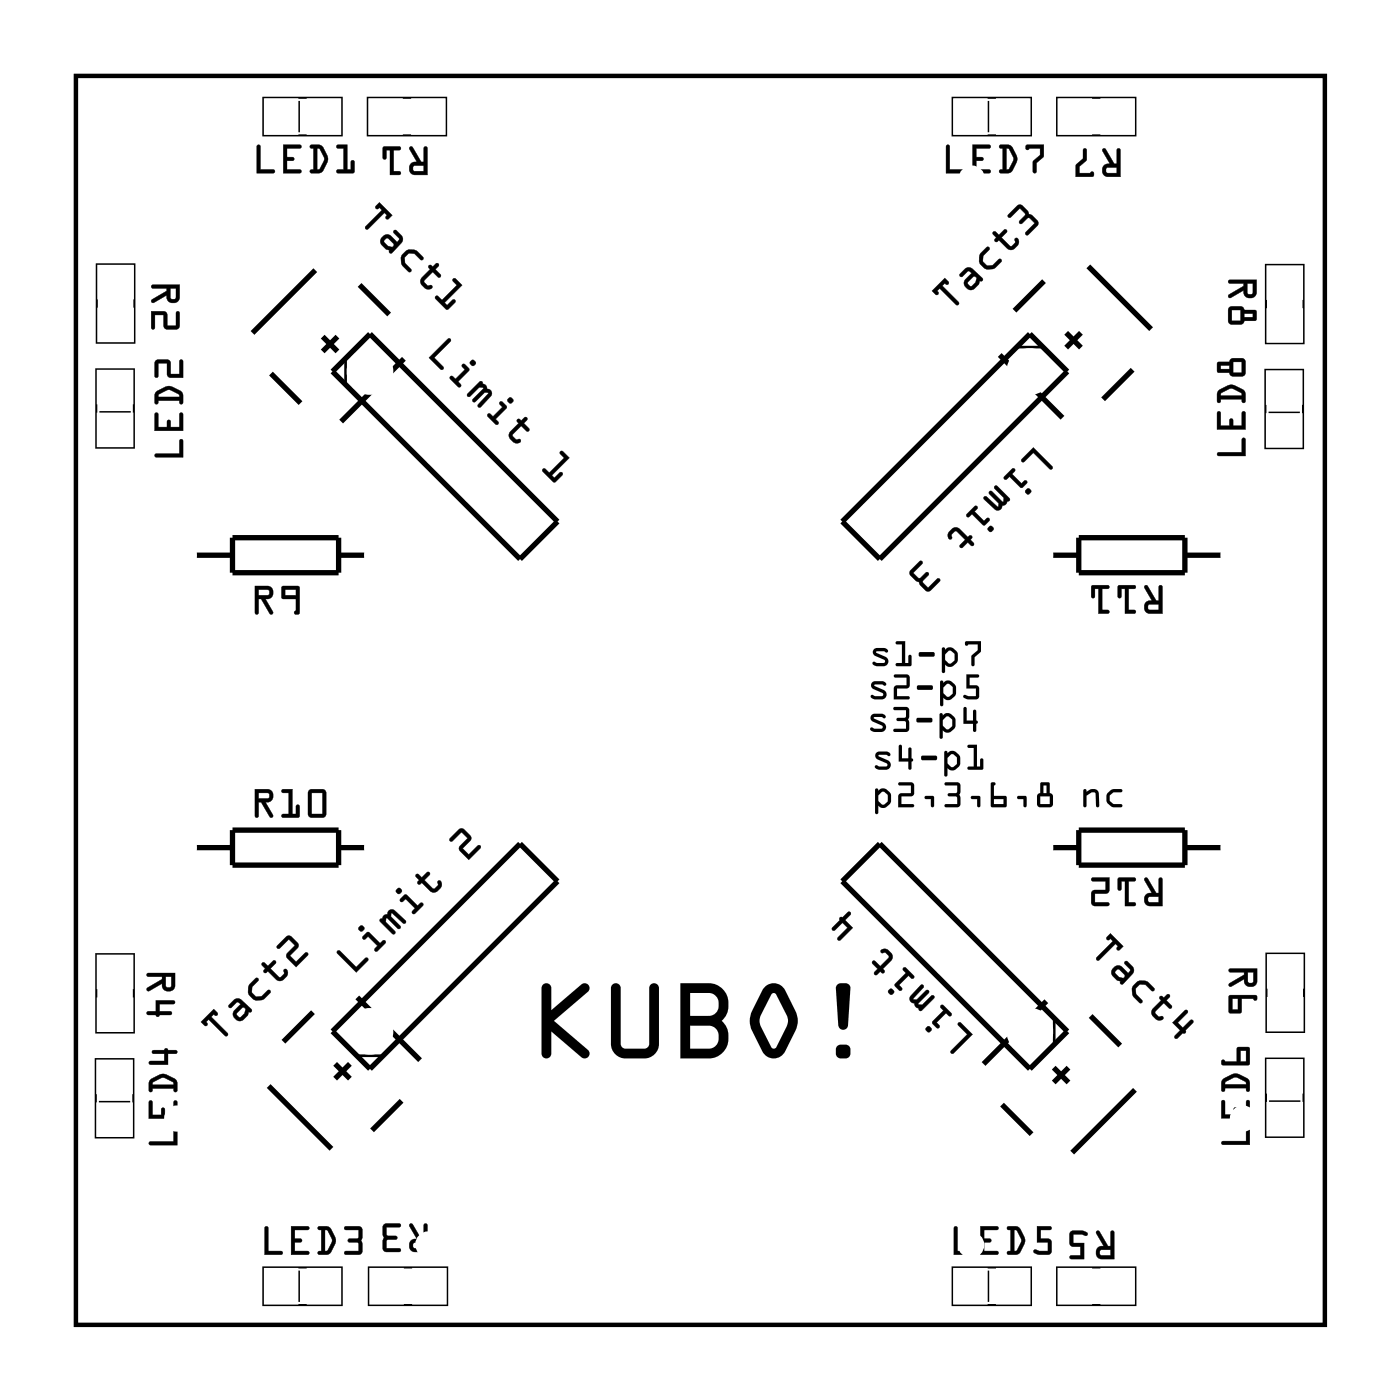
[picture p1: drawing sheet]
<svg xmlns="http://www.w3.org/2000/svg" width="67mm" height="67mm" viewBox="0 0 67 67" stroke-linecap="round" stroke-linejoin="round" font-family="sans-serif">
<path d="M3.6 3.6h59.8v59.8h-59.8z" fill="none" stroke="#000" stroke-width=".2"/>
<g fill="#000">
<path d="M3.6 3.6h59.8v59.8h-59.8zM3.6 3.6v59.8h59.8v-59.8z"/>
<path d="M7.3 13.7l1.3-.1v.6a.31 .31 0 0 1-.4 .3 .31 .31 0 0 1-.2-.4l-.7 .4v-.1l.7-.5v-.1h-.7zM8.2 13.8v.5h.2v-.5zM7.2 14.9l.8 .1v.6h.4v-.6l.1-.1 .1 .8-.2 .1h-.5l-.1-.2v-.5h-.4v.6l-.1 .1z"/>
<path d="M7.3 13.7l1.3-.1v.6a.32 .32 0 0 1-.4 .3 .32 .32 0 0 1-.2-.4l-.6 .4a.1 .1 0 0 1-.2 0 .11 .11 0 0 1 .1-.2l.7-.4v-.1h-.7zM7.3 13.7v.1h.7v.1l-.7 .4v.2l.7-.4a.31 .31 0 0 0 .2 .4 .31 .31 0 0 0 .4-.3v-.6zM8.2 13.8v.5h.2v-.5zM8.1 13.8h.3v.5h-.2zM7.2 14.9h.8v.7h.4v-.6a.1 .1 0 0 1 .1-.1 .1 .1 0 0 1 .1 .1v.6l-.1 .2-.6-.1-.1-.6h-.4v.6a.1 .1 0 0 1-.1 .1 .1 .1 0 0 1-.1-.1zM7.2 14.9l.1 .9 .1-.1v-.6h.4v.5l.1 .2h.5l.2-.1-.1-.8-.1 .1v.6h-.4l-.1-.6z"/>
<path d="M12.3 7h.2v1.1h.6a.1 .1 0 0 1 .1 .1 .1 .1 0 0 1-.1 .1h-.8zM12.3 7v1.3h.8v-.2h-.6v-1.1zM13.6 6.9h.7a.1 .1 0 0 1 .1 .1 .1 .1 0 0 1-.1 .1h-.6v.4h.3a.1 .1 0 0 1 .1 .1 .1 .1 0 0 1-.1 .1h-.3v.4h.6a.1 .1 0 0 1 .1 .1 .1 .1 0 0 1-.1 .1h-.7zM13.6 6.9v1.4h.8v-.2h-.7v-.4h.3l.1-.1-.1-.1h-.3v-.4h.6l.1-.1zM14.9 7h.5l.3 .6-.2 .6-.6 .1a.1 .1 0 0 1-.1-.1 .1 .1 0 0 1 .1-.1h.1v-1h-.1zM14.9 7v.1h.1v1h-.1l-.1 .1 .5 .1 .4-.5v-.4l-.3-.4zM15.2 7.1v1h.1l.2-.5-.2-.4zM15.2 7.1l.1 .1 .2 .4-.3 .5zM16.1 7l.5-.1v1.2h.2v-.3a.1 .1 0 0 1 .1-.1 .1 .1 0 0 1 .1 .1v.5h-.8a.1 .1 0 0 1-.1-.1 .1 .1 0 0 1 .1-.1h.2v-1h-.2zM16.1 7l.1 .1h.3v1h-.3l-.1 .1 .8 .1v-.6h-.1v.4h-.2v-1.2z"/>
<path d="M12.3 7h.2v1.1h.6v.2h-.8zM13.6 6.9l.8 .1-.1 .1h-.6v.4h.3l.1 .1-.1 .1h-.3v.4h.7v.2h-.8zM14.9 7h.5a.8 .8 0 0 1 .1 1.1l-.2 .2-.5-.1 .1-.1h.1v-1h-.1zM15.2 7.1v1l.3-.5-.2-.4zM16.1 7l.5-.1v1.2h.2v-.4h.1v.6l-.8-.1 .1-.1h.2v-1h-.2z"/>
<path d="M18 9.9l.2-.2 .6 .6-.2 .2a.1 .1 0 0 1-.1 0 .1 .1 0 0 1 0-.2l-.1-.1-.8 .8a.1 .1 0 0 1-.1 0 .1 .1 0 0 1 0-.2l.8-.7-.1-.2a.11 .11 0 0 1-.2 .1 .11 .11 0 0 1 0-.1zM18.2 9.7l-.2 .3 .2-.1 .1 .2-.8 .7v.2l.9-.8 .1 .1v.2l.3-.2zM18.3 11.4l.1-.2h.2l.4 .4 .1-.2-.2-.2a.1 .1 0 0 1 0-.2 .1 .1 0 0 1 .1 0l.3 .3v.2l-.5 .6a.1 .1 0 0 1-.2 0 .09 .09 0 0 1 0-.1l-.1-.1-.3-.2zM18.4 11.3l-.2 .2v.2l.3 .2 .2 .1v.1l.6-.6v-.1l-.3-.4-.2 .1 .3 .3-.1 .2-.4-.4zM18.4 11.5l.2 .3h.2l-.2-.4zM18.4 11.5l.2-.1 .2 .3v.1h-.2l-.2-.2zM19.3 12.2l.2-.2h.3l.5 .3a.1 .1 0 0 1 0 .1 .1 .1 0 0 1-.2 0l-.3-.2-.2-.1-.2 .2v.3l.3 .3a.1 .1 0 0 1 0 .1 .1 .1 0 0 1-.2 0l-.3-.3v-.3zM19.3 12.2l-.1 .2v.3l.4 .3 .1-.1-.3-.3v-.2l.1-.3h.3l.4 .3h.1l-.5-.4h-.3zM20.5 12.7l.2 .1 .2-.2a.1 .1 0 0 1 .1 0 .1 .1 0 0 1 0 .2l-.2 .1 .3 .2a.1 .1 0 0 1 0 .2 .1 .1 0 0 1-.1 0l-.3-.3-.4 .4 .2 .2h.2v.1a.21 .21 0 0 1-.2 .2 .21 .21 0 0 1-.2-.1l-.2-.3 .1-.2 .4-.4zM20.5 12.7l.1 .2-.4 .4a.37 .37 0 0 0 .1 .4 .37 .37 0 0 0 .4 .1v-.1h-.3l-.1-.2v-.1l.4-.4 .3 .3 .1-.1-.3-.3 .2-.3-.3 .2zM20.8 14.2h.2l.2 .2 .7-.7-.2-.2a.1 .1 0 0 1 0-.2 .1 .1 0 0 1 .1 0l.3 .4-.8 .8 .1 .1 .3-.2a.1 .1 0 0 1 .1 0 .1 .1 0 0 1 0 .1l-.4 .3-.6-.5zM20.9 14.2v.1l.5 .5 .4-.4-.1-.1-.3 .3-.1-.1 .8-.8-.4-.4v.1l.2 .3-.7 .7-.3-.2z"/>
<path d="M18 9.9l.2-.2 .6 .6-.3 .2v-.1v-.1l-.1-.1-.9 .8v-.2l.8-.7-.1-.2-.2 .1zM18.3 11.4l.1-.2h.2l.4 .4 .1-.2-.3-.3 .1-.1 .4 .4-.1 .2-.5 .5-.1-.1-.1-.1-.3-.2zM18.4 11.5v.1l.2 .2h.2h.1l-.3-.4zM19.3 12.2l.2-.2h.4l.4 .4h-.1l-.4-.3-.3 .1-.1 .2v.2l.3 .3-.1 .1-.4-.3zM20.5 12.7l.2 .1 .2-.2h.1v.1l-.2 .2 .3 .3-.1 .1-.3-.3-.4 .4 .1 .3h.2l.1 .1a.35 .35 0 0 1-.5-.1 .35 .35 0 0 1 0-.4l.4-.4zM20.9 14.2l.3 .2 .7-.7-.2-.3v-.1l.4 .4-.8 .8 .1 .1 .3-.3 .1 .1-.4 .4-.5-.5z"/>
<path d="M19.6 7l.2 .1 .4 .7h.1v-.7l.1-.1 .1 .1v1.3h-.6a.31 .31 0 0 1-.3-.4 .31 .31 0 0 1 .4-.2zM19.8 8v.2h.5v-.3zM18.4 7l.8 .1-.1 .1h-.3v1h.3v.2h-.4v-1.2h-.2v.4h-.1z"/>
<path d="M19.6 7l.2 .1 .4 .7h.1v-.7a.1 .1 0 0 1 .1-.1 .1 .1 0 0 1 .1 .1v1.3h-.6a.32 .32 0 0 1-.3-.4 .32 .32 0 0 1 .4-.2l-.4-.7zM19.6 7v.1l.4 .7a.31 .31 0 0 0-.4 .2 .31 .31 0 0 0 .3 .4h.6v-1.3l-.1-.1-.1 .1v.7h-.1l-.4-.7zM19.8 8v.2h.5v-.3zM19.8 8l.5-.1v.3h-.5zM18.3 7h.8a.1 .1 0 0 1 .1 .1 .1 .1 0 0 1-.1 .1h-.3v1h.3a.1 .1 0 0 1 .1 .1 .1 .1 0 0 1-.1 .1h-.4v-1.2h-.2v.3a.1 .1 0 0 1-.1 .1 .1 .1 0 0 1-.1-.1zM18.4 7v.6h.1v-.4h.2v1.2h.4v-.2h-.3v-1h.3l.1-.1z"/>
<path d="M20.5 17.1l.9-.9a.1 .1 0 0 1 .2 0 .1 .1 0 0 1 0 .2l-.8 .7 .4 .4a.1 .1 0 0 1 0 .2 .1 .1 0 0 1-.1 0zM20.5 17.1l.6 .6h.1v-.1l-.4-.5 .8-.8v-.1h-.2zM21.6 18h.1l.1 .1 .5-.4-.2-.1a.1 .1 0 0 1 0-.2 .1 .1 0 0 1 .2 0l.2 .3-.6 .6 .2 .1a.1 .1 0 0 1 0 .1 .1 .1 0 0 1-.2 0l-.3-.3zM21.6 18v.1l.4 .4 .1-.1-.2-.1 .6-.6-.3-.3-.1 .1 .2 .2-.5 .5zM22.5 17.4a.15 .15 0 0 1 .3 0 .15 .15 0 0 1-.3 0zM22.5 17.4a.15 .15 0 0 0 .3 0 .15 .15 0 0 0-.3 0zM22.4 18.8l.6-.6 .3 .2v.2a.21 .21 0 0 1 .2 .1 .21 .21 0 0 1 0 .3l-.5 .5a.1 .1 0 0 1-.1 0 .1 .1 0 0 1 0-.1l.5-.6h-.2l-.4 .4a.1 .1 0 0 1-.2 0 .1 .1 0 0 1 0-.1l.5-.5-.2-.1-.4 .5a.1 .1 0 0 1-.1 0 .1 .1 0 0 1 0-.2zM22.4 18.9l.1 .1 .4-.5 .2 .1-.5 .5 .1 .1 .5-.4h.2l-.5 .6 .1 .1 .5-.5a.21 .21 0 0 0 0-.3 .21 .21 0 0 0-.2-.1l-.1-.2-.2-.1zM23.3 19.8h.2l.1 .1 .5-.4-.2-.1a.1 .1 0 0 1 0-.2 .1 .1 0 0 1 .2 0l.2 .3-.6 .6 .2 .1a.1 .1 0 0 1 0 .1 .1 .1 0 0 1-.2 0l-.4-.3zM23.4 19.8v.1l.4 .4 .1-.1-.2-.1 .6-.6-.3-.3-.1 .1 .2 .2-.5 .5zM24.3 19.2a.15 .15 0 0 1 .3 0 .15 .15 0 0 1-.3 0zM24.3 19.2a.15 .15 0 0 0 .3 0 .15 .15 0 0 0-.3 0zM24.8 20.1h.2l.1-.1a.1 .1 0 0 1 .1 0 .1 .1 0 0 1 0 .1l-.1 .2 .2 .2a.1 .1 0 0 1 0 .1 .1 .1 0 0 1-.1 0l-.2-.2-.4 .4 .1 .2h.2v.1a.21 .21 0 0 1-.1 .2 .21 .21 0 0 1-.2-.1l-.2-.4v-.1l.4-.4zM24.8 20.1v.2l-.4 .4a.37 .37 0 0 0 .1 .4 .37 .37 0 0 0 .4 .1v-.2h-.2l-.2-.1 .1-.1 .4-.4 .2 .2h.1l-.2-.3 .1-.3-.2 .2zM26.8 21.6h.2l.3 .3-.9 .9 .1 .1 .3-.3a.1 .1 0 0 1 .1 0 .1 .1 0 0 1 0 .2l-.4 .3-.5-.5a.1 .1 0 0 1 0-.2 .1 .1 0 0 1 .1 0l.2 .2 .7-.7-.2-.2zM26.8 21.6v.1l.2 .2-.7 .7-.2-.2-.1 .1 .5 .6 .4-.4-.1-.1-.3 .3-.1-.1 .9-.9-.4-.3z"/>
<path d="M20.5 17.1l.9-.9h.2v.2l-.8 .7 .4 .5v.1h-.1zM21.6 18l.2 .1 .5-.4-.2-.2 .1-.1 .3 .3-.6 .6 .2 .1-.1 .1-.4-.4zM22.5 17.4a.15 .15 0 0 1 .3 0 .15 .15 0 0 1-.3 0zM22.4 18.9l.6-.7 .6 .6-.6 .7-.1-.1 .5-.6h-.2l-.5 .5-.1-.2 .5-.5-.2-.1-.4 .5-.1-.1zM23.4 19.8l.2 .1 .5-.4-.2-.2 .1-.1 .3 .3-.6 .6 .2 .1-.1 .1-.4-.4zM24.3 19.2a.15 .15 0 0 1 .3 0 .15 .15 0 0 1-.3 0zM24.8 20.1h.2l.1-.1h.1v.1l-.1 .2 .2 .3-.1 .1-.2-.3-.4 .4 .1 .2h.2v.1a.35 .35 0 0 1-.4 0 .35 .35 0 0 1-.1-.4l.4-.4zM26 22.5l.1-.1 .2 .2 .7-.7-.2-.2 .1-.1 .4 .3-.9 .9 .1 .1 .3-.3 .1 .1-.3 .4-.6-.5z"/>
<path d="M45.2 13.3l.2 .2a.1 .1 0 0 1 0 .1 .1 .1 0 0 1-.2 0l-.1 .1 .8 .8a.1 .1 0 0 1 0 .1 .1 .1 0 0 1-.1 0l-.8-.8-.1 .1a.11 .11 0 0 1 0 .2 .11 .11 0 0 1-.1 0l-.2-.2zM44.6 13.9l.3 .2v-.2l.1-.1 .8 .8h.1l-.8-.9 .1-.1h.2l-.2-.3zM46 13.1l.3-.3h.2l.5 .5a.09 .09 0 0 1 0 .1 .09 .09 0 0 1-.1 0l-.2 .4a.32 .32 0 0 1-.4 0 .32 .32 0 0 1-.1-.4l.3-.3-.1-.1-.3 .2a.1 .1 0 0 1-.1 0 .1 .1 0 0 1 0-.1zM46 13.1v.2l.3-.3 .2 .1-.3 .3a.31 .31 0 0 0 .1 .4 .31 .31 0 0 0 .4 0l.2-.4h.1v-.1l-.5-.5h-.2zM46.4 13.5v.1l.1 .1 .2-.2 .1-.2-.2-.1zM46.3 13.5l.3-.3 .2 .1-.1 .2-.2 .2-.2-.1zM47.2 11.8a.1 .1 0 0 1 .2 0 .1 .1 0 0 1 0 .2l-.3 .3v.2l.2 .2h.2l.3-.3a.1 .1 0 0 1 .1 0 .1 .1 0 0 1 0 .2l-.4 .3a.49 .49 0 0 1-.6-.5v-.3zM47 12.1l-.1 .5 .3 .3h.4l.3-.4-.1-.1-.3 .3h-.2l-.3-.2 .1-.2 .3-.4-.1-.1zM47.5 11.1h.2l.1 .1 .3-.2a.1 .1 0 0 1 .1 0 .1 .1 0 0 1 0 .1l-.3 .3 .5 .4 .2-.2v-.2h.1a.21 .21 0 0 1 .1 .2 .21 .21 0 0 1-.1 .2l-.2 .2h-.2l-.5-.5v.1a.1 .1 0 0 1-.2 0 .1 .1 0 0 1 0-.2h.1l-.2-.2zM47.6 11.1l.1 .3-.1 .2 .2-.1 .4 .4a.37 .37 0 0 0 .4-.1 .37 .37 0 0 0 .1-.4h-.1v.2l-.2 .2-.5-.4 .3-.3v-.1h-.1l-.3 .3zM48.3 10.3l.5-.5h.2l.3 .5 .4 .3v.2l-.5 .4a.1 .1 0 0 1-.1 0 .1 .1 0 0 1 0-.1l.4-.4-.3-.3-.3 .3a.1 .1 0 0 1-.1 0 .1 .1 0 0 1 0-.1l.3-.3-.3-.3-.4 .4a.1 .1 0 0 1-.1 0 .1 .1 0 0 1 0-.1zM48.7 9.9l-.4 .5h.1l.4-.4 .3 .3-.3 .3v.1h.1l.3-.3 .4 .3-.5 .4 .1 .1 .5-.4v-.2l-.4-.3-.4-.4z"/>
<path d="M45.2 13.3l.2 .3h-.1h-.1l-.1 .1 .8 .8v.1l-.9-.8-.1 .1v.1v.1l-.3-.2zM46.2 12.9l.3-.1 .6 .5-.4 .5a.31 .31 0 0 1-.4 0 .31 .31 0 0 1-.1-.4l.3-.3-.2-.1-.3 .3-.1-.2zM46.6 13.3l-.3 .2 .1 .2 .3-.2 .1-.2zM47 12.1l.3-.3 .1 .1-.3 .4v.2l.2 .2h.2l.3-.3h.1l.1 .1-.3 .3a.5 .5 0 0 1-.7 0 .5 .5 0 0 1 0-.7zM47.6 11.1l.2 .1 .3-.2h.1v.1l-.3 .3 .5 .4 .2-.2v-.2h.1a.35 .35 0 0 1 0 .5 .35 .35 0 0 1-.5 0l-.4-.4-.2 .1 .1-.2-.2-.2zM48.3 10.3l.4-.5h.2l.4 .5 .4 .3v.2l-.6 .5v-.2l.4-.4-.3-.3-.3 .3h-.1v-.1l.3-.3-.3-.3-.4 .4h-.1z"/>
<path d="M45.3 7h.2v1.1h.6a.1 .1 0 0 1 .1 .1 .1 .1 0 0 1-.1 .1h-.8zM45.3 7v1.3h.8v-.2h-.6v-1.1zM46.6 6.9h.7a.1 .1 0 0 1 .1 .1 .1 .1 0 0 1-.1 .1h-.6v.4h.3a.1 .1 0 0 1 .1 .1 .1 .1 0 0 1-.1 .1h-.3v.4h.6a.1 .1 0 0 1 .1 .1 .1 .1 0 0 1-.1 .1h-.7zM46.6 6.9v1.4h.8v-.2h-.7v-.4h.3l.1-.1-.1-.1h-.3v-.4h.6l.1-.1zM47.9 7h.5l.3 .6-.2 .6-.6 .1a.1 .1 0 0 1-.1-.1 .1 .1 0 0 1 .1-.1h.1v-1h-.1zM47.9 7v.1h.1v1h-.1l-.1 .1 .5 .1 .4-.5v-.4l-.3-.4zM48.2 7.1v1h.1l.2-.5-.2-.4zM48.2 7.1l.1 .1 .2 .4-.3 .5zM49.1 7l.9-.1v.6l-.4 .3v.4a.1 .1 0 0 1-.1 .1 .1 .1 0 0 1-.1-.1v-.5l.4-.3v-.3h-.5l-.1 .1zM49.1 7l.1 .2 .6-.1v.3l-.3 .4v.4l.1 .1v-.5l.4-.3v-.6z"/>
<path d="M45.3 7h.2v1.1h.6v.2h-.8zM46.6 6.9l.8 .1-.1 .1h-.6v.4h.3l.1 .1-.1 .1h-.3v.4h.7v.2h-.8zM47.9 7h.5a.8 .8 0 0 1 .1 1.1l-.2 .2-.5-.1 .1-.1h.1v-1h-.1zM48.2 7.1v1l.3-.5-.2-.4zM49.1 7l.9-.1v.6l-.4 .3v.5l-.1-.1-.1-.4 .4-.4v-.3l-.6 .1z"/>
<path d="M52.8 7.1h.1l.4 .7h.2v-.6l.1-.1v.1v1.3h-.6a.31 .31 0 0 1-.2-.4 .31 .31 0 0 1 .3-.3zM53 8v.3h.5v-.3zM51.9 7.1l.1 .1v.4l-.3 .4v.3l.6-.1v.3h-.8v-.6l.4-.3z"/>
<path d="M52.8 7.1h.1l.4 .7h.2v-.6a.1 .1 0 0 1 .1-.1 .1 .1 0 0 1 .1 .1v1.3h-.7a.32 .32 0 0 1-.2-.4 .32 .32 0 0 1 .3-.3l-.3-.6zM52.8 7.1v.1l.4 .7a.31 .31 0 0 0-.4 .2 .31 .31 0 0 0 .2 .4h.6v-1.3v-.1l-.1 .1v.7h-.2l-.4-.8zM53 8.1v.2h.5v-.3zM53 8h.5v.3h-.5zM51.9 7.1l.1 .1v.4l-.3 .4v.3h.5l.1-.1v.3h-.8v-.6l.4-.3zM51.9 7.1v.5l-.4 .3v.6h.8v-.3l-.6 .1v-.3l.3-.4v-.4z"/>
<path d="M58.8 13.4h1.4v.6a.31 .31 0 0 1-.4 .3 .31 .31 0 0 1-.3-.4l-.6 .4-.1-.2 .7-.4v-.1h-.6zM59.7 13.6v.4l.2 .1 .1-.5zM58.9 14.7h.5l.2 .1h.5l.1 .5-.6 .1-.2 .1h-.5l-.1-.1zM59 14.8v.6h.4v-.6zM59.6 15v.2h.4v-.2z"/>
<path d="M58.8 13.4h1.4v.6a.32 .32 0 0 1-.4 .3 .32 .32 0 0 1-.3-.4l-.6 .4a.1 .1 0 0 1-.1-.1 .1 .1 0 0 1 0-.1l.7-.4v-.1h-.6zM58.8 13.4l.1 .2h.6v.1l-.7 .4 .1 .2 .6-.4a.31 .31 0 0 0 .3 .4 .31 .31 0 0 0 .4-.3v-.6zM59.7 13.6v.4l.2 .1 .1-.5zM59.7 13.6h.3l-.1 .5-.2-.1zM58.8 14.7h.6l.2 .1h.5l.1 .5-.6 .1-.2 .1h-.5l-.1-.1zM58.9 14.7l-.1 .7 .1 .1h.5l.2-.1 .5-.1v-.4h-.5l-.2-.2zM59 14.8v.6h.4v-.6zM59 14.8h.4v.6h-.4zM59.6 15v.2h.4v-.2zM59.6 15h.4v.2h-.4z"/>
<path d="M7.4 21.7h1.2v-.6h.2v.8h-1.3zM7.4 19.8h.2v.6h.4v-.2l.1-.1 .1 .1v.2h.4v-.6h.1l.1 .8h-1.4zM7.5 18.7a.81 .81 0 0 1 1.2 0l.1 .6-.1 .1-.1-.2h-1v.1h-.1l-.1-.4zM7.6 18.9v.1h1l-.1-.1-.4-.2zM7.5 17.3l.6-.1 .1 .2v.5h.4v-.6l.1-.1 .1 .9-.8-.1v-.6h-.4v.6l-.1 .1z"/>
<path d="M7.4 21.7h1.2v-.6a.1 .1 0 0 1 .1-.1 .1 .1 0 0 1 .1 .1v.8h-1.3zM7.4 21.8l.1 .1h1.3v-.8h-.2v.6zM7.4 19.8h.2v.6h.4v-.2a.1 .1 0 0 1 .1-.1 .1 .1 0 0 1 .1 .1v.2h.4v-.6a.1 .1 0 0 1 .1-.1 .1 .1 0 0 1 .1 .1v.8h-1.4zM7.4 19.8v.8h1.4l-.1-.8h-.1v.7h-.4v-.3l-.1-.1-.1 .1v.3h-.4v-.7zM7.5 18.7l.5-.2h.3l.4 .3 .1 .5a.1 .1 0 0 1-.1 .1 .1 .1 0 0 1-.1-.1v-.1h-1v.1a.1 .1 0 0 1-.1 .1 .1 .1 0 0 1-.1-.1zM7.5 18.8l-.1 .1 .1 .4h.1v-.1h1v.1h.2l-.1-.5-.4-.3h-.4zM7.6 18.9v.1h1l-.1-.1-.4-.2zM7.6 18.9l.5-.2 .4 .2 .1 .1h-1zM7.4 17.3h.7l.1 .6h.4v-.6a.1 .1 0 0 1 .1-.1 .1 .1 0 0 1 .1 .1v.8l-.8-.1v-.6h-.4v.6a.1 .1 0 0 1-.1 .1 .1 .1 0 0 1-.1-.1zM7.5 17.3v.8l.1-.1v-.6h.4l.1 .6 .7 .1-.1-.9-.1 .1v.6h-.4v-.5l-.1-.2z"/>
<path d="M12.2 28h.6a.32 .32 0 0 1 .3 .4 .32 .32 0 0 1-.4 .3l.4 .6a.1 .1 0 0 1-.1 .1 .1 .1 0 0 1-.1 0l-.4-.7h-.1v.6a.1 .1 0 0 1-.1 .1 .1 .1 0 0 1-.1-.1zM12.2 28.1l.1 1.3 .1-.1v-.6h.1l.4 .7h.2l-.4-.7a.31 .31 0 0 0 .4-.3 .31 .31 0 0 0-.3-.3zM12.4 28.2v.3l.5-.1-.1-.2zM12.4 28.2h.4l.1 .2-.5 .1zM13.5 28.1h.8l.1 1.2-.2 .1a.09 .09 0 0 1-.1-.1 .09 .09 0 0 1 .1-.1v-.5l-.7-.1zM13.5 28.1v.5l.7 .1v.6h-.1l.2 .1v-1.3zM13.7 28.2v.3h.5v-.3zM13.6 28.2h.6v.3h-.6z"/>
<path d="M12.2 37.8h.6a.32 .32 0 0 1 .3 .3 .32 .32 0 0 1-.4 .3l.4 .6a.1 .1 0 0 1-.1 .1 .1 .1 0 0 1-.1 0l-.4-.7h-.1v.7a.1 .1 0 0 1-.1 .1 .1 .1 0 0 1-.1-.1zM12.2 37.8l.1 1.3h.1v-.7h.1l.4 .7h.2l-.4-.7a.31 .31 0 0 0 .4-.2 .31 .31 0 0 0-.3-.4zM12.4 38v.2h.5l-.1-.2zM12.4 38h.4l.1 .2h-.5zM13.5 37.8h.5v1.2h.2v-.4a.1 .1 0 0 1 .1-.1 .1 .1 0 0 1 .1 .1l-.1 .5-.7 .1a.1 .1 0 0 1-.1-.1 .1 .1 0 0 1 .1-.1h.2v-1h-.3zM13.5 37.8v.1l.3 .1v1h-.3v.1h.8v-.6l-.1 .1v.4h-.2v-1.2zM14.8 37.8h.6l.2 .1v1.1l-.1 .1-.6 .1-.1-.2zM14.8 37.8v1.2l.1 .1h.6l.1-.1v-1.1l-.2-.1zM14.9 38v1h.5v-1zM14.9 38h.5v1h-.5z"/>
<path d="M12.2 28.1h.6a.31 .31 0 0 1 .3 .3 .31 .31 0 0 1-.4 .3l.4 .7h-.2l-.4-.7h-.1v.6l-.1 .1zM12.4 28.2v.3l.5-.1-.1-.2zM13.5 28.1h.8v1.3l-.2-.1 .1-.1v-.5l-.7-.1zM13.7 28.2v.3h.5v-.3z"/>
<path d="M12.2 37.8h.6a.31 .31 0 0 1 .3 .3 .31 .31 0 0 1-.4 .3l.4 .7h-.2l-.4-.7h-.1v.7h-.1zM12.4 38v.2h.5l-.1-.2zM13.5 37.8h.5v1.2h.2v-.4l.1-.1v.6h-.8v-.1h.3v-1h-.3zM14.8 37.8h.6l.2 .1v1.1l-.1 .1h-.6l-.1-.1zM14.9 38v1h.5v-1z"/>
<path d="M41.7 34.2h.6l.1 .1v.1h-.6l.5 .2a.24 .24 0 0 1 .1 .3 .24 .24 0 0 1-.2 .1h-.4l-.1-.1v-.1l.5 .1 .1-.1-.6-.3v-.1zM41.7 34.2v.2v.1l.6 .3-.1 .1-.5-.1v.2h.2h.5v-.3l-.6-.3 .4-.1 .1 .1 .1-.1-.2-.1zM42.8 33.9l.6-.1 .1 .1v1l-.1 .1h-.6v-.1h.6v-.4l-.5-.1h.1l.4-.1v-.3h-.6zM42.8 33.9v.1h.6v.3l-.5 .1 .5 .1v.4h-.6v.1h.6l.1-.1v-1l-.1-.1zM43.9 34.4h.7v.1v.1h-.6zM43.9 34.4l.1 .2h.6v-.1v-.1zM45 34.2h.1v.1l.2-.2 .2 .1 .2 .3a.43 .43 0 0 1-.2 .5l-.2 .1-.2-.1v.3h-.1zM45 34.2v1.1l.1 .1v-.1v-.3l.3 .1 .3-.2v-.4l-.2-.3-.2-.1-.2 .2v-.1zM45.3 34.3l-.2 .2v.2l.3 .2 .2-.1v-.3l-.2-.2zM45.3 34.3h.1l.2 .2v.3l-.2 .1-.3-.2v-.2zM46.1 33.9h.2v.6h.3v-.5h.1v.5l.1 .1-.1 .4h-.1v-.3h-.5zM46.1 33.9v.8h.5v.3h.1l.1-.4-.1-.1v-.5h-.1v.5h-.3v-.6z"/>
<path d="M41.7 34.2h.6l.1 .1v.1h-.6l.5 .2a.24 .24 0 0 1 .1 .3 .24 .24 0 0 1-.2 .1h-.4l-.1-.1v-.1l.5 .1 .1-.1-.6-.3v-.1zM42.8 33.9l.6-.1 .1 .1v1l-.1 .1h-.6v-.1h.6v-.4l-.5-.1h.1l.4-.1v-.3h-.6zM43.9 34.4h.7v.1v.1h-.6zM45 34.2h.1v.1l.2-.2 .2 .1 .2 .2a.47 .47 0 0 1-.3 .7l-.3-.1v.3h-.1zM45.3 34.3l-.2 .2v.2l.3 .2 .2-.1v-.3l-.2-.2zM46.1 33.9h.2v.6h.3v-.5h.1v.5l.1 .1-.1 .4h-.1v-.3h-.5z"/>
<path d="M41.8 32.7l.5-.1 .1 .1v.1h-.5l.4 .2a.24 .24 0 0 1 .1 .3 .24 .24 0 0 1-.2 .2h-.4l-.1-.1v-.1h.5l.1-.1-.5-.2-.1-.2zM41.8 32.7l-.1 .1 .1 .2 .5 .2-.1 .1h-.5v.1l.2 .1 .5-.1v-.3l-.5-.3h.3h.2v-.1l-.2-.1zM42.8 32.3h.6l.1 .1v.5l-.6 .1v.3h.6v.2h-.7v-.6l.6-.1v-.4h-.6zM42.8 32.3v.1h.6v.4l-.6 .1v.6h.7v-.2h-.6v-.3l.6-.1v-.5l-.1-.1zM43.9 32.8h.7l.1 .2h-.1h-.6zM43.9 32.8l.1 .2h.6h.1l-.1-.2zM45 32.6h.1l.1 .1 .1-.1h.2l.3 .3a.43 .43 0 0 1-.2 .6h-.3l-.1-.1v.4h-.2zM45 32.6v1.1l.1 .1 .1-.1v-.3l.2 .1 .3-.2 .1-.4-.3-.3h-.2l-.1 .1-.1-.1zM45.3 32.8l-.1 .1v.3l.2 .2 .2-.2v-.3l-.2-.2zM45.3 32.8l.1-.1 .2 .2v.3l-.2 .2-.2-.2v-.3zM46.3 32.3h.6l-.1 .1h-.4v.4h.4l.1 .1v.4l-.1 .2h-.5l-.2-.1 .1-.1h.5v-.3h-.4zM46.3 32.3v.7h.4v.3h-.5a.13 .13 0 0 0 0 .2 .13 .13 0 0 0 .2 0h.3l.2-.1v-.5l-.1-.1h-.4v-.4h.4h.1l-.1-.1z"/>
<path d="M41.8 32.7l.5-.1 .1 .1v.1h-.5l.4 .2a.24 .24 0 0 1 .1 .3 .24 .24 0 0 1-.2 .2h-.4l-.1-.1v-.1h.5l.1-.1-.5-.2-.1-.2zM42.8 32.3h.6l.1 .1v.5l-.6 .1v.3h.6v.2h-.7v-.6l.6-.1v-.4h-.6zM43.9 32.8h.7l.1 .2h-.1h-.6zM45 32.6h.1l.1 .1 .1-.1h.2l.3 .3a.47 .47 0 0 1-.4 .6l-.2-.1v.4h-.2zM45.3 32.8l-.1 .1v.3l.2 .2 .2-.2v-.3l-.2-.2zM46.3 32.3h.5l.1 .1h-.1h-.4v.4h.4l.1 .1v.5l-.2 .1h-.3a.13 .13 0 0 1-.2 0 .13 .13 0 0 1 0-.2h.5v-.3h-.4z"/>
<path d="M41.8 31.1l.6-.1 .1 .1v.1h-.6l.5 .2a.24 .24 0 0 1 .1 .3 .24 .24 0 0 1-.2 .2h-.4l-.1-.1v-.1h.5h.1l-.5-.3-.1-.2zM41.8 31.1v.1l.1 .2 .5 .3h-.1h-.5v.1l.2 .1 .5-.1v-.3l-.6-.3h.4h.1l.1-.1-.2-.1zM42.9 30.7h.4v1h.2v-.3h.1v.5l-.7-.1v-.1h.3v-.8l-.3-.1zM42.9 30.7v.1l.3 .1v.8h-.3v.1l.7 .1v-.5h-.1v.3h-.2v-1zM44 31.2h.7l.1 .2h-.1h-.6zM44 31.2l.1 .2h.6v-.2zM45.1 31h.1v.1l.2-.1h.2l.3 .3a.43 .43 0 0 1-.3 .6h-.2l-.2-.1v.4h-.1zM45.1 31v1.1l.1 .1v-.1v-.3l.3 .1 .3-.1 .1-.5-.3-.3h-.2l-.2 .1v-.1zM45.4 31.2l-.1 .1v.3l.2 .2 .2-.2v-.3l-.2-.1zM45.4 31.2h.1l.2 .1v.3l-.2 .2-.3-.2 .1-.3zM46.2 30.7h.8v.5l-.3 .3-.1 .4-.1-.1v-.4l.3-.3v-.2h-.6zM46.2 30.7v.2h.6v.2l-.3 .3v.4l.1 .1 .1-.4 .3-.3v-.5z"/>
<path d="M41.8 31.1l.6-.1 .1 .1v.1h-.6l.5 .2a.24 .24 0 0 1 .1 .3 .24 .24 0 0 1-.2 .2h-.4l-.1-.1v-.1h.5h.1l-.5-.3-.1-.2zM42.9 30.7h.4v1h.2v-.3h.1v.5l-.7-.1v-.1h.3v-.8l-.3-.1zM44 31.2h.7l.1 .2h-.1h-.6zM45.1 31h.1v.1l.2-.1h.2l.3 .3a.47 .47 0 0 1-.4 .6l-.3-.1v.4h-.1zM45.4 31.2l-.1 .1-.1 .3 .3 .2 .2-.2v-.3l-.2-.1zM46.2 30.7h.8v.5l-.3 .3-.1 .4-.1-.1v-.4l.3-.3v-.2h-.6z"/>
<path d="M42 36h.5l.1 .1v.1h-.5l.4 .2a.24 .24 0 0 1 .1 .3 .24 .24 0 0 1-.2 .2l-.4-.1-.1-.1v-.1l.5 .1 .1-.1-.5-.3-.1-.1zM42 36l-.1 .2 .1 .1 .5 .3-.1 .1-.5-.1v.2l.2 .1 .5-.1v-.3l-.5-.3 .3-.1 .2 .1v-.1l-.2-.1zM43.1 35.7h.1v.6h.3v-.5h.1v.5l.1 .1-.1 .4h-.1v-.3h-.5zM43.1 35.7l-.1 .8h.5v.3h.1l.1-.4-.1-.1v-.5h-.1v.5h-.3v-.6zM44.1 36.2h.7l.1 .1-.1 .1h-.6zM44.1 36.2l.1 .2h.6l.1-.1-.1-.1zM45.2 36h.1l.1 .1 .1-.1h.2l.3 .3a.43 .43 0 0 1-.2 .5l-.3 .1-.1-.1v.3h-.2zM45.2 36v1.1l.1 .1 .1-.1v-.3l.2 .1 .3-.2 .1-.4-.3-.3h-.2l-.1 .1-.1-.1zM45.5 36.1l-.1 .2v.2l.2 .2 .2-.1v-.3l-.2-.2zM45.5 36.1h.1l.2 .2v.3l-.2 .1-.2-.2v-.2zM46.3 35.7h.5v1h.1v-.3l.1-.1v.5h-.7l.1-.1h.2v-.9h-.2zM46.3 35.7l.1 .1h.2v.9h-.2l-.1 .1h.7v-.5l-.1 .1v.3h-.1v-1z"/>
<path d="M42 36h.5l.1 .1v.1h-.5l.4 .2a.24 .24 0 0 1 .1 .3 .24 .24 0 0 1-.2 .2l-.4-.1-.1-.1v-.1l.5 .1 .1-.1-.5-.3-.1-.1zM43.1 35.7h.1v.6h.3v-.5h.1v.5l.1 .1-.1 .4h-.1v-.3h-.5zM44.1 36.2h.7l.1 .1-.1 .1h-.6zM45.2 36h.1l.1 .1 .1-.1h.2l.3 .2a.47 .47 0 0 1-.4 .7l-.2-.1v.3h-.2zM45.5 36.1l-.1 .2v.2l.2 .2 .2-.1v-.3l-.2-.2zM46.3 35.7h.5v1h.1v-.3l.1-.1v.5h-.7l.1-.1h.2v-.9h-.2z"/>
<path d="M41.9 37.8h.1l.1 .1 .1-.1h.2l.3 .3a.43 .43 0 0 1-.3 .5l-.2 .1-.2-.1v.3h-.1zM41.9 37.8v1.1l.1 .1v-.1v-.3l.3 .1 .3-.2 .1-.4-.3-.3h-.2l-.2 .1v-.1zM42.2 37.9l-.1 .2v.2l.2 .2 .2-.1v-.3l-.2-.2zM42.2 37.9h.1l.2 .2v.3l-.2 .1-.2-.2v-.2zM43 37.5h.6h.2l-.1 .6h-.5v.4h.5v.1l-.7 .1v-.7h.6v-.4h-.6zM43 37.5v.1h.6v.4h-.6v.7l.7-.1v-.1h-.5v-.4h.5l.1-.6h-.2zM44.3 38.1h.4v.5h-.1v-.3h-.3zM44.3 38.1v.2h.3v.3h.1v-.5zM45.2 37.5h.6h.2v1l-.1 .1h-.7l.1-.1h.5v-.3l-.4-.1v-.1l.4-.1v-.3h-.5zM45.2 37.5l.1 .1h.5v.4l-.4 .1 .4 .1v.3h-.5l-.1 .1h.7l.1-.1v-1h-.2zM46.5 38.1h.4v.5h-.1v-.3h-.3zM46.5 38.1v.2h.3v.3h.1v-.5zM47.5 37.5h.2l-.1 .6 .6 .1v.4h-.8zM47.5 37.5l-.1 1.1h.8v-.4l-.6-.1 .1-.6zM47.6 38.3v.2h.4v-.2zM47.6 38.3h.4v.2h-.4zM48.7 38.1h.4v.5h-.1v-.3h-.3zM48.7 38.1v.2h.3v.3h.1v-.5zM49.8 37.5h.5v.5l.1 .1v.4l-.1 .1-.5 .1-.1-.1-.1-.5 .2-.1zM49.8 37.5v.5l-.2 .1 .1 .5 .1 .1 .5-.1 .1-.1v-.4l-.1-.1v-.5zM49.8 38.1v.4h.5v-.4zM49.8 38.1h.5v.4h-.5zM50 37.6v.4h.1v-.4zM50 37.6h.1v.4h-.1zM51.9 37.8h.1v.1a.34 .34 0 0 1 .6 .1v.6h-.1l-.1-.6-.1-.1-.3 .2v.5h-.1zM51.9 37.8v.8h.1v-.5l.3-.2 .1 .1 .1 .6h.1v-.6a.28 .28 0 0 0-.4-.2l-.2 .1v-.1zM53.1 37.9l.2-.1h.4v.1h-.4l-.2 .2 .1 .3 .1 .1h.4v.1h-.5a.44 .44 0 0 1-.1-.7zM53.1 37.9l-.1 .2 .1 .4 .2 .1h.4v-.1h-.4l-.2-.2v-.2l.2-.1 .4-.1v-.1h-.4z"/>
<path d="M41.9 37.8h.1v.1l.2-.1h.2l.3 .2a.47 .47 0 0 1-.4 .7l-.3-.1v.3h-.1zM42.2 37.9l-.1 .2v.2l.2 .2 .2-.1v-.3l-.2-.2zM43 37.5h.6h.2l-.1 .6h-.5v.4h.5v.1l-.7 .1v-.7h.6v-.4h-.6zM44.3 38.1h.4v.5h-.1v-.3h-.3zM45.2 37.5h.6h.2v1l-.1 .1h-.7l.1-.1h.5v-.3l-.4-.1v-.1h.4v-.4h-.5zM46.5 38.1h.4v.5h-.1v-.3h-.3zM47.5 37.5h.2l-.1 .6 .6 .1v.4h-.8zM47.6 38.3v.2h.4v-.2zM48.7 38.1h.4v.5h-.1v-.3h-.3zM49.8 37.5h.5v.5l.1 .1v.4l-.1 .1-.5 .1-.1-.1-.1-.5 .2-.1zM49.8 38.1v.4h.5v-.4zM50 37.6v.4h.1v-.4zM51.9 37.8h.1v.1a.33 .33 0 0 1 .3-.1 .33 .33 0 0 1 .3 .2v.6h-.1l-.1-.6-.1-.1-.3 .2v.5h-.1zM53.1 37.9l.2-.1h.4v.1h-.4l-.2 .2v.2l.2 .2h.4v.1l-.4 .1a.43 .43 0 0 1-.2-.8z"/>
<path d="M48.9 22l.6-.6 .9 1-.2 .1-.7-.8-.5 .4h-.1zM48.1 22.8l.4-.4 .1 .1-.1 .2 .4 .4 .2-.1 .1 .1-.3 .3-.6-.6-.2 .2zM49.1 23.5a.15 .15 0 0 1 .3 0 .15 .15 0 0 1-.3 0zM47.1 23.8h.1l.6 .5v-.2l-.5-.5 .2-.1 .5 .5 .1-.2-.5-.4 .1-.2 .7 .7-.6 .5-.7-.5zM46.7 24.2l.1 .1-.1 .2 .4 .4 .2-.1h.1l-.3 .3-.6-.5-.1 .2-.1-.1zM47.3 25.3a.15 .15 0 0 1 .3 0 .15 .15 0 0 1-.3 0zM45.5 25.4l.2-.1h.2l.4 .4h.2v.1l.1 .3h-.1l-.2-.1-.3 .2-.1-.1 .3-.3-.4-.4-.2 .2v.2h-.1l-.1-.2zM43.6 27.3l.5-.4v.1l-.4 .4 .3 .3 .3-.3h.1l.1 .1-.3 .3 .2 .3 .5-.4 .1 .1-.4 .5h-.2l-.4-.4-.4-.3z"/>
<path d="M49.5 21.4l.9 .9a.1 .1 0 0 1 0 .2 .1 .1 0 0 1-.2 0l-.7-.8-.4 .4a.1 .1 0 0 1-.2 0 .1 .1 0 0 1 0-.1zM49.5 21.4l-.6 .6v.1h.1l.5-.4 .8 .7h.1v-.1zM48.4 22.4a.1 .1 0 0 1 .2 0 .1 .1 0 0 1 0 .2l-.1 .1 .4 .4 .1-.1a.1 .1 0 0 1 .2 0 .1 .1 0 0 1 0 .2l-.3 .2-.6-.6-.1 .1a.1 .1 0 0 1-.1 0 .1 .1 0 0 1 0-.1zM48.1 22.8v.2l.2-.2 .6 .5 .3-.2-.1-.1-.2 .2-.5-.5 .2-.2-.1-.1zM49.1 23.5a.15 .15 0 0 1 .3 0 .15 .15 0 0 1-.3 0zM49.1 23.5a.15 .15 0 0 0 .3 0 .15 .15 0 0 0-.3 0zM47.1 23.8h.1l.6 .5v-.2l-.4-.4a.1 .1 0 0 1 0-.2 .1 .1 0 0 1 .1 0l.5 .5 .1-.2-.5-.4a.1 .1 0 0 1 0-.1 .1 .1 0 0 1 .2 0l.6 .6-.2 .2-.2 .1a.21 .21 0 0 1-.1 .2 .21 .21 0 0 1-.3 0l-.5-.5zM47.6 23.3v.1l.5 .4v.2l-.7-.5v.1l.4 .5v.2l-.6-.5h-.1l.5 .6a.21 .21 0 0 0 .3 0 .21 .21 0 0 0 .1-.2l.2-.1 .1-.2-.6-.6zM46.6 24.2a.1 .1 0 0 1 .2 0 .1 .1 0 0 1 0 .2l-.1 .1 .4 .4 .1-.1a.1 .1 0 0 1 .2 0 .1 .1 0 0 1 0 .2l-.3 .2-.6-.6-.1 .1a.1 .1 0 0 1-.1 0 .1 .1 0 0 1 0-.1zM46.3 24.6l.1 .2 .1-.2 .6 .5 .3-.2-.1-.1-.2 .2-.5-.5 .2-.2-.1-.1zM47.3 25.3a.15 .15 0 0 1 .3 0 .15 .15 0 0 1-.3 0zM47.3 25.3a.15 .15 0 0 0 .3 0 .15 .15 0 0 0-.3 0zM45.4 25.4l.3-.1h.2l.4 .4h.1a.1 .1 0 0 1 .1 0 .1 .1 0 0 1 0 .1l.1 .2a.1 .1 0 0 1 0 .1 .1 .1 0 0 1-.1 0l-.2-.1-.2 .2a.1 .1 0 0 1-.1 0 .1 .1 0 0 1 0-.1l.2-.3-.4-.4-.2 .2v.2h-.1a.21 .21 0 0 1-.2-.1 .21 .21 0 0 1 .1-.3zM45.6 25.3l-.2 .2v.3h.2l-.1-.2 .3-.2 .4 .4-.2 .3v.1h.1l.2-.2 .3 .1-.2-.3 .1-.1h-.2l-.4-.4zM43.6 27.3l.4-.4a.1 .1 0 0 1 .2 0 .1 .1 0 0 1 0 .1l-.5 .4 .3 .3 .3-.3a.1 .1 0 0 1 .2 0 .1 .1 0 0 1 0 .1l-.3 .3 .2 .3 .5-.4a.1 .1 0 0 1 .1 0 .1 .1 0 0 1 0 .1l-.4 .5h-.2l-.4-.4-.4-.3zM44 26.9l-.4 .4v.2l.4 .4 .3 .4h.2l.5-.6h-.1l-.5 .5-.2-.4 .3-.3-.1-.1-.4 .3-.3-.3 .5-.4-.1-.1z"/>
<path d="M54.8 28l.1 .1 .5 .7h.1v-.7l.1-.1 .1 .1v1.3h-.7a.31 .31 0 0 1-.2-.4 .31 .31 0 0 1 .4-.2zM55 29v.2h.5v-.3zM53.5 28l.9 .1-.1 .1h-.3v1h.3v.2h-.4v-1.2h-.2v.4h-.1zM52.3 28l.8 .1v.1h-.3v1h.3v.2h-.5v-1.2h-.2v.4h-.1z"/>
<path d="M54.8 28l.2 .1 .4 .7h.1v-.7a.1 .1 0 0 1 .1-.1 .1 .1 0 0 1 .1 .1v1.3h-.7a.32 .32 0 0 1-.2-.4 .32 .32 0 0 1 .4-.2l-.4-.6zM54.8 28v.1l.4 .7a.31 .31 0 0 0-.4 .2 .31 .31 0 0 0 .2 .4h.7l-.1-1.3v-.1l-.1 .1v.7h-.1l-.5-.7zM55 29v.2h.5v-.3zM55 29l.5-.1v.3h-.5zM53.5 28h.8a.1 .1 0 0 1 .1 .1 .1 .1 0 0 1-.1 .1h-.3v1h.3a.1 .1 0 0 1 .1 .1 .1 .1 0 0 1-.1 .1h-.4v-1.2h-.2v.3a.1 .1 0 0 1-.1 .1 .1 .1 0 0 1-.1-.1zM53.5 28l.1 .6h.1v-.4h.2v1.2h.4v-.2h-.3v-1h.3l.1-.1zM52.3 28h.7a.1 .1 0 0 1 .1 .1 .1 .1 0 0 1-.1 .1h-.2v1h.2a.1 .1 0 0 1 .1 .1 .1 .1 0 0 1-.1 .1h-.4v-1.2h-.2v.3a.1 .1 0 0 1-.1 .1 .1 .1 0 0 1-.1-.1zM52.3 28v.6h.1v-.4h.2v1.2h.5v-.2h-.3v-1h.3v-.1z"/>
<path d="M58.3 21.7h1.2v-.7h.1v.8h-1.2zM58.3 19.7h.1v.7h.5v-.3l.1-.1v.1v.3h.5v-.6l.1-.1v.9h-1.3zM58.4 18.7a.81 .81 0 0 1 1.1 0l.1 .5-.1 .1v-.2h-1.1v.2h-.1v-.4zM58.5 18.8l-.1 .1h1.1l-.1-.1-.4-.2zM58.3 17.4l.6-.1 .1-.1h.5l.1 .1v.6l-.1 .1h-.5l-.1-.2h-.6zM59 17.3v.5h.5v-.5zM58.4 17.5v.2h.5v-.2z"/>
<path d="M58.3 21.7h1.2l-.1-.7a.1 .1 0 0 1 .1 0 .1 .1 0 0 1 .1 0v.8h-1.2zM58.3 21.7l.1 .1h1.2v-.8h-.1v.7zM58.3 19.7h.1v.7h.5v-.3a.1 .1 0 0 1 0-.1 .1 .1 0 0 1 .1 .1v.3h.5l-.1-.6a.1 .1 0 0 1 .1-.1 .1 .1 0 0 1 .1 .1v.8h-1.3zM58.3 19.7v.9h1.3v-.9l-.1 .1v.6h-.5v-.3v-.1l-.1 .1v.3h-.5v-.7zM58.4 18.7l.5-.3 .2 .1 .5 .2v.5a.1 .1 0 0 1-.1 .1 .1 .1 0 0 1-.1-.1l.1-.1h-1.1l.1 .1a.1 .1 0 0 1-.1 .1 .1 .1 0 0 1-.1-.1zM58.4 18.7l-.1 .2v.4l.1-.1v-.1h1.1v.2l.1-.1v-.5l-.5-.2h-.3zM58.5 18.8l-.1 .1h1.1l-.1-.1-.4-.2zM58.5 18.8l.5-.2 .4 .2 .1 .2h-1.1zM58.3 17.3h.6l.1-.2 .5 .1 .1 .1v.6l-.1 .1h-.5l-.1-.2h-.6zM58.3 17.4v.4h.6l.1 .2h.5l.1-.1v-.6l-.1-.1h-.5l-.1 .1zM59 17.3v.5h.5v-.5zM59 17.3h.5v.6h-.5zM58.4 17.5v.2h.5v-.2zM58.4 17.5h.5v.2h-.5z"/>
<path d="M7 46.6h1.4v.6a.31 .31 0 0 1-.4 .3 .31 .31 0 0 1-.2-.4l-.7 .3-.1-.1 .8-.4v-.1h-.7zM7.9 46.8v.4l.2 .1 .1-.5zM7.5 47.9h.9l-.1 .2h-.7v.3h.6v.2h-.6v.1l-.1-.1h-.5l.1-.2h.4z"/>
<path d="M7 46.6h1.4v.6a.32 .32 0 0 1-.4 .3 .32 .32 0 0 1-.2-.4l-.6 .4a.11 .11 0 0 1-.2-.1 .1 .1 0 0 1 .1-.1l.7-.4v-.1h-.7zM7.1 46.6v.1l.7 .1v.1l-.7 .4v.1l.7-.3a.31 .31 0 0 0 .2 .4 .31 .31 0 0 0 .4-.3v-.6zM7.9 46.8l.1 .4 .1 .1 .1-.5zM7.9 46.8h.3v.5l-.3-.1zM7.5 47.9h.8a.1 .1 0 0 1 .1 .1 .1 .1 0 0 1-.1 .1h-.7v.3h.5a.1 .1 0 0 1 .1 .1 .1 .1 0 0 1-.1 .1h-.5a.09 .09 0 0 1 0 .1 .09 .09 0 0 1-.1-.1h-.4a.1 .1 0 0 1-.1-.1 .1 .1 0 0 1 .1-.1h.4zM7.5 47.9v.5h-.4v.2h.4l.1 .1v-.1h.6v-.2h-.6v-.3h.7v-.2z"/>
<path d="M7.2 54.7l1.1-.1v-.6h.2v.8h-1.3zM7.2 52.7h.1v.7h.4v-.3l.1-.1 .1 .1v.3h.4v-.6l.1-.1 .1 .9h-1.4zM7.2 51.7a.81 .81 0 0 1 1.2 0l.1 .5-.1 .1-.1-.2h-1v.2h-.1l-.1-.4zM7.3 51.8v.1h1v-.1l-.5-.2zM7.3 50.3h.6l.1-.1 .5 .2h-.1l-.4 .1v.5h-.8l-.1-.1 .1-.1h.7v-.3l-.6-.1z"/>
<path d="M7.1 54.7l1.2-.1v-.6a.1 .1 0 0 1 .1-.1 .1 .1 0 0 1 .1 .1v.8h-1.3zM7.2 54.7v.1h1.3v-.8h-.2v.7zM7.1 52.7h.2v.7h.4v-.3a.1 .1 0 0 1 .1-.1 .1 .1 0 0 1 .1 .1v.3h.4v-.6a.1 .1 0 0 1 .1-.1 .1 .1 0 0 1 .1 .1v.8h-1.4zM7.2 52.7l-.1 .9h1.4l-.1-.9-.1 .1v.6h-.4v-.3l-.1-.1-.1 .1v.3h-.4v-.7zM7.2 51.7l.5-.3 .3 .1 .5 .2v.5a.1 .1 0 0 1-.1 .1 .1 .1 0 0 1-.1-.1v-.1h-1v.1a.1 .1 0 0 1-.1 .1 .1 .1 0 0 1-.1-.1zM7.2 51.7l-.1 .2 .1 .4 .1-.1v-.1h1v.2l.2-.1-.1-.5-.4-.2h-.4zM7.3 51.8v.1h1v-.1l-.5-.2zM7.3 51.8l.5-.2 .5 .2v.1h-1zM7.3 50.3h.6a.09 .09 0 0 1 0-.1 .09 .09 0 0 1 .1 .1h.4a.1 .1 0 0 1 .1 .1 .1 .1 0 0 1-.1 .1h-.4l.1 .5h-.9a.1 .1 0 0 1-.1-.1 .1 .1 0 0 1 .1-.1h.7v-.3h-.6zM7.3 50.3v.1h.6v.4h-.7l-.1 .1 .1 .1h.8v-.6h.4h.1l-.5-.2-.1 .1z"/>
<path d="M10.2 48.3l.2 .2a.1 .1 0 0 1 0 .1 .1 .1 0 0 1-.2 0l-.1 .1 .8 .8a.1 .1 0 0 1 0 .1 .1 .1 0 0 1-.1 0l-.8-.8-.1 .1a.11 .11 0 0 1 0 .2 .11 .11 0 0 1-.1 0l-.2-.2zM10.2 48.3l-.6 .6 .3 .2v-.2l.1-.1 .9 .8v-.1l-.8-.8 .1-.1h.2zM11.2 47.9l.3-.1 .5 .5a.09 .09 0 0 1 0 .1 .09 .09 0 0 1-.1 0l-.2 .4a.32 .32 0 0 1-.4 0 .32 .32 0 0 1-.1-.4l.3-.3-.1-.1-.3 .2a.1 .1 0 0 1-.1 0 .1 .1 0 0 1 0-.1zM11.2 47.9l-.2 .2v.1l.3-.2 .2 .1-.3 .3a.31 .31 0 0 0 .1 .4 .31 .31 0 0 0 .4 0l.2-.4h.1v-.1l-.5-.5zM11.4 48.5v.1l.1 .1 .2-.2 .1-.2-.2-.1zM11.6 48.3h.2l-.1 .2-.3 .2-.1-.2zM12.2 46.8a.1 .1 0 0 1 .2 0 .1 .1 0 0 1 0 .2l-.3 .3v.2l.2 .2h.2l.3-.3a.1 .1 0 0 1 .1 0 .1 .1 0 0 1 0 .2l-.4 .3a.49 .49 0 0 1-.6-.5v-.3zM12.2 46.8l-.3 .4v.4l.3 .3h.4l.3-.5h-.1l-.3 .3h-.3l-.2-.2 .1-.2 .3-.4-.1-.1zM12.5 46.1h.2l.1 .1 .3-.2a.1 .1 0 0 1 .1 0 .1 .1 0 0 1 0 .1l-.3 .3 .5 .4 .2-.2v-.2h.1a.21 .21 0 0 1 .1 .2 .21 .21 0 0 1-.1 .2l-.2 .2h-.2l-.5-.5v.1a.1 .1 0 0 1-.2 0 .1 .1 0 0 1 0-.2h.1l-.2-.2zM12.6 46.1l.1 .3-.1 .2 .2-.1 .4 .4a.37 .37 0 0 0 .4-.1 .37 .37 0 0 0 .1-.4h-.1v.2l-.2 .2-.5-.4 .3-.3v-.1h-.1l-.3 .3zM13.3 45.3l.4-.5h.2l.4 .5-.4 .5 .3 .3 .4-.5a.1 .1 0 0 1 .1 0 .1 .1 0 0 1 0 .2l-.5 .5-.5-.5 .4-.5-.3-.3-.4 .4a.1 .1 0 0 1-.1 0 .1 .1 0 0 1 0-.1zM13.7 44.9l-.4 .5h.1l.4-.4 .3 .3-.4 .5 .5 .5 .5-.6-.1-.1-.4 .5-.3-.3 .3-.4 .1-.2-.4-.4z"/>
<path d="M10.2 48.3l.2 .3h-.1h-.1l-.1 .1 .8 .8v.1l-.9-.8-.1 .1v.1v.1l-.3-.2zM11.2 47.9l.3-.1 .6 .5-.4 .5a.31 .31 0 0 1-.4 0 .31 .31 0 0 1-.1-.4l.3-.3-.2-.1-.3 .3-.1-.2zM11.6 48.3l-.3 .2 .1 .2 .3-.2 .1-.2zM12 47.1l.3-.3 .1 .1-.3 .4v.2l.2 .2h.2l.3-.3h.1l.1 .1-.3 .3a.5 .5 0 0 1-.7 0 .5 .5 0 0 1 0-.7zM12.6 46.1l.2 .1 .3-.2h.1v.1l-.3 .3 .5 .4 .2-.2v-.2h.1a.35 .35 0 0 1 0 .5 .35 .35 0 0 1-.5 0l-.4-.4-.2 .1 .1-.2-.2-.2zM13.7 44.8h.2l.4 .4-.1 .2-.3 .4 .3 .3 .4-.5 .1 .1-.5 .6-.5-.5 .4-.5-.3-.3-.4 .4h-.1z"/>
<path d="M16.1 45.5h.2l.8 .8 .4-.4a.1 .1 0 0 1 .1 0 .1 .1 0 0 1 0 .1l-.5 .6-1-.9zM16.2 45.5v.1l.9 1 .5-.6-.1-.1-.4 .4-.8-.8zM17.4 44.8l.3-.2 .5 .6 .1-.2a.1 .1 0 0 1 .2 0 .11 .11 0 0 1-.1 .2l-.3 .3a.1 .1 0 0 1-.2 0 .1 .1 0 0 1 0-.1l.2-.1-.5-.5-.1 .2a.1 .1 0 0 1-.1 0 .1 .1 0 0 1 0-.2zM17.6 44.7l-.2 .2 .1 .1 .1-.2 .5 .5-.2 .2h.1l.5-.4-.1-.1-.2 .2-.5-.5zM17.2 44.5a.15 .15 0 0 1 .3 0 .15 .15 0 0 1-.3 0zM17.2 44.5a.13 .13 0 0 0 .2 0 .13 .13 0 0 0-.2 0zM18.4 43.8h.1a.21 .21 0 0 1 .2-.2 .21 .21 0 0 1 .2 0l.5 .5a.1 .1 0 0 1 0 .1 .1 .1 0 0 1-.1 0l-.6-.5v.2l.5 .4a.1 .1 0 0 1 0 .2 .1 .1 0 0 1-.2 0l-.5-.5v.1l.4 .5a.1 .1 0 0 1 0 .1 .1 .1 0 0 1-.1 0l-.6-.6zM18.4 43.8l-.2 .3 .7 .6v-.1l-.4-.5v-.1l.6 .5 .1-.1-.5-.5v-.2l.6 .5 .1-.1-.5-.5a.21 .21 0 0 0-.2 0 .21 .21 0 0 0-.1 .2zM19.2 43l.3-.2 .5 .6 .1-.2a.1 .1 0 0 1 .1 0 .1 .1 0 0 1 0 .2l-.3 .3a.1 .1 0 0 1-.2 0 .1 .1 0 0 1 0-.1l.2-.1-.5-.5-.1 .2a.1 .1 0 0 1-.1 0 .1 .1 0 0 1 0-.2zM19.2 43v.2l.2-.2 .5 .5-.2 .1 .1 .1 .5-.4-.1-.1-.2 .2-.6-.6zM19 42.7a.15 .15 0 0 1 .3 0 .15 .15 0 0 1-.3 0zM19 42.7a.13 .13 0 0 0 .2 0 .13 .13 0 0 0-.2 0zM19.9 41.9l.1-.1 .2 .2 .2-.2a.1 .1 0 0 1 .2 0 .1 .1 0 0 1 0 .1l-.3 .2 .4 .4 .2-.1v-.2l.1-.1a.21 .21 0 0 1 .2 .2 .21 .21 0 0 1-.1 .2l-.2 .2h-.2l-.5-.4h-.1a.1 .1 0 0 1-.1 0 .1 .1 0 0 1 0-.1l.1-.1-.2-.1zM19.9 41.9l.2 .2-.1 .2 .2-.1 .4 .4a.37 .37 0 0 0 .4 0 .37 .37 0 0 0 .1-.4h-.1v.2l-.3 .2-.4-.5 .3-.2v-.1h-.2l-.2 .2zM21.5 40.1l.5-.4h.2l.4 .4-.5 .5 .3 .3 .5-.4a.1 .1 0 0 1 .1 0 .1 .1 0 0 1 0 .1l-.6 .6-.4-.6 .4-.5-.3-.3-.4 .5a.1 .1 0 0 1-.2 0 .1 .1 0 0 1 0-.2zM22 39.7l-.5 .5 .2 .1 .4-.5 .3 .3-.4 .5 .4 .6 .6-.7h-.1l-.5 .4-.3-.3 .4-.4v-.1l-.3-.4z"/>
<path d="M16.2 45.5h.1l.8 .8 .4-.4 .1 .1-.5 .6-.9-.9zM17.6 44.6h.1l.5 .6 .1-.2 .2 .1-.5 .5-.1-.1 .2-.2-.5-.5-.1 .2-.1-.1zM17.2 44.5a.14 .14 0 0 1 .2 0 .14 .14 0 0 1-.2 0zM18.2 44l.6-.5 .6 .6-.1 .1-.6-.5v.2l.5 .5-.1 .1-.6-.5v.1l.4 .5-.1 .1-.6-.6zM19.2 43l.3-.2 .5 .6 .2-.2 .1 .1-.5 .5-.1-.2 .2-.1-.5-.5-.2 .2zM19 42.7a.14 .14 0 0 1 .2 0 .14 .14 0 0 1-.2 0zM19.9 41.9l.1-.1 .2 .2 .3-.2h.1v.1l-.3 .2 .4 .4 .3-.1v-.2h.1a.35 .35 0 0 1-.1 .4 .35 .35 0 0 1-.4 .1l-.4-.4h-.2l.1-.2-.2-.1zM21.5 40.1l.5-.4h.2l.4 .4-.5 .5 .3 .3 .5-.4 .1 .1-.6 .6-.4-.6 .4-.5-.3-.3-.5 .5-.1-.1z"/>
<path d="M19.6 58.6h.2l.4 .7h.1v-.7h.1l.1 .1v1.2h-.6a.31 .31 0 0 1-.3-.3 .31 .31 0 0 1 .4-.3zM19.8 59.5v.3h.5v-.3zM18.4 58.6h.8l-.1 .2h-.6v.3l.5 .1v.1l-.5 .1v.4h.6v.1h-.6l-.2-.1z"/>
<path d="M19.6 58.6h.2l.4 .7h.1v-.6a.1 .1 0 0 1 .1-.1 .1 .1 0 0 1 .1 .1v1.2h-.6a.32 .32 0 0 1-.3-.3 .32 .32 0 0 1 .4-.3l-.4-.6zM19.6 58.6v.1l.4 .6a.31 .31 0 0 0-.4 .3 .31 .31 0 0 0 .3 .3h.6v-1.2l-.1-.1h-.1v.7h-.1l-.4-.7zM19.8 59.5v.2l.5 .1v-.3zM19.8 59.5h.5v.3h-.5zM18.4 58.6h.7a.1 .1 0 0 1 .1 .1 .1 .1 0 0 1-.1 .1h-.6v.3l.4 .1a.1 .1 0 0 1 .1 .1 .1 .1 0 0 1-.1 .1h-.4v.4h.6a.1 .1 0 0 1 .1 .1 .1 .1 0 0 1-.1 0h-.6l-.2-.1zM18.4 58.6l-.1 1.2 .2 .1h.6v-.1h-.6v-.4l.5-.1v-.1h-.5v-.5h.6l.1-.1z"/>
<path d="M26 47.1h.2l.2 .1v1.2l1.4-1.3a.24 .24 0 0 1 .4 .1 .24 .24 0 0 1-.1 .3l-1.6 1.4 1.6 1.4a.24 .24 0 0 1 .1 .3 .24 .24 0 0 1-.4 0l-1.4-1.2v1a.23 .23 0 0 1-.2 .3 .23 .23 0 0 1-.3-.3v-3.1zM26 47.1l-.1 .2v3.1a.23 .23 0 0 0 .3 .3 .23 .23 0 0 0 .2-.3v-1l1.4 1.2a.23 .23 0 0 0 .4 0 .23 .23 0 0 0-.1-.3l-1.6-1.4 1.6-1.4a.23 .23 0 0 0 .1-.3 .23 .23 0 0 0-.4-.1l-1.4 1.3v-1.2l-.2-.1zM29.3 47.1h.3l.1 .1v2.8l.1 .1 .1 .1h.9l.3-.1v-2.8a.23 .23 0 0 1 .2-.2 .23 .23 0 0 1 .3 .2v2.7a.71 .71 0 0 1-.8 .7h-.9a.7 .7 0 0 1-.6-.7v-2.7zM29.3 47.1v.2v2.7a.7 .7 0 0 0 .6 .7h.9a.7 .7 0 0 0 .7-.7v-2.7a.23 .23 0 0 0-.2-.2 .23 .23 0 0 0-.2 .2v2.8l-.3 .1h-.9l-.1-.1-.1-.1v-2.8l-.1-.1zM32.6 47.1h1.3a1.03 1.03 0 0 1 .9 .7 1.03 1.03 0 0 1-.3 1.1h.1a1.03 1.03 0 0 1 .2 1.1 1.03 1.03 0 0 1-.9 .7h-1.3zM32.6 47.1v3.6h1.3a1.03 1.03 0 0 0 .9-.7 1.03 1.03 0 0 0-.3-1.1 1.04 1.04 0 0 0 .3-1.1 1.04 1.04 0 0 0-.9-.7zM33 49.1v1.1h.9a.56 .56 0 0 0 .5-.5 .56 .56 0 0 0-.5-.6zM33 49.1h.9a.56 .56 0 0 1 .5 .6 .56 .56 0 0 1-.5 .5h-.9zM33 47.5v1.1h.9a.55 .55 0 0 0 .5-.5 .55 .55 0 0 0-.5-.6zM33 47.5h.9a.56 .56 0 0 1 .5 .6 .56 .56 0 0 1-.5 .5h-.9zM36.6 47.3a.61 .61 0 0 1 1 .1l.5 1 .1 .5-.1 .5-.5 .9a.61 .61 0 0 1-1.1 0l-.6-1.1v-.3l.1-.5zM36.6 47.3l-.6 1.1-.1 .5v.3l.6 1.1a.61 .61 0 0 0 1.1 0l.5-.9 .1-.5-.1-.5-.6-1.1a.6 .6 0 0 0-.9 0zM37 47.6l-.6 1.3 .5 1.2 .1 .1 .2-.1 .5-1.2-.5-1.3zM37 47.6h.2l.5 1.3-.5 1.2-.2 .1-.1-.1-.5-1.2zM40 50.4a.37 .37 0 0 1 .7 0 .37 .37 0 0 1-.7 0zM40 50.3a.37 .37 0 0 0 .7 0 .37 .37 0 0 0-.7 0zM40.1 47.1h.4l.2 .1-.1 1.9a.23 .23 0 0 1-.2 .2 .23 .23 0 0 1-.2-.1l-.2-1.9zM40.1 47.1l-.1 .2 .1 1.8a.23 .23 0 0 0 .3 .2 .23 .23 0 0 0 .2-.2l.1-1.9-.2-.1z"/>
<path d="M26 47.1h.2l.2 .1v1.2l1.4-1.3a.23 .23 0 0 1 .4 .1 .23 .23 0 0 1-.1 .3l-1.6 1.4 1.6 1.4a.23 .23 0 0 1 .1 .3 .23 .23 0 0 1-.4 0l-1.4-1.2v1a.23 .23 0 0 1-.2 .3 .23 .23 0 0 1-.3-.3v-3.1zM29.3 47.1h.3l.1 .1v2.8l.1 .1 .1 .1h.9l.3-.1v-2.8a.23 .23 0 0 1 .2-.2 .23 .23 0 0 1 .2 .2v2.7a.71 .71 0 0 1-.7 .7h-.9a.7 .7 0 0 1-.6-.7v-2.7zM32.6 47.1h1.3a1.03 1.03 0 0 1 .9 .7 1.03 1.03 0 0 1-.3 1.1 1.03 1.03 0 0 1 .3 1.1 1.03 1.03 0 0 1-.9 .7h-1.3zM33 49.1v1.1h.9a.56 .56 0 0 0 .5-.5 .56 .56 0 0 0-.5-.6zM33 47.5v1.1h.9a.56 .56 0 0 0 .5-.5 .56 .56 0 0 0-.5-.6zM36.6 47.3a.61 .61 0 0 1 1 .1l.5 1 .1 .5-.1 .5-.5 .9a.61 .61 0 0 1-1.1 0l-.6-1.1v-.3l.1-.5zM37 47.6l-.6 1.3 .5 1.2 .1 .1 .2-.1 .5-1.2-.5-1.3zM40 50.4a.36 .36 0 0 1 .7 0 .36 .36 0 0 1-.7 0zM40.1 47.1h.4l.2 .1-.1 1.9a.23 .23 0 0 1-.2 .2 .23 .23 0 0 1-.3-.2l-.1-1.8z"/>
<path d="M45.9 49h.1l.6 .5-1 .9-.1-.1 .8-.8-.4-.4zM45 48.1h.2l.4 .5h-.2l-.1-.1-.5 .5 .2 .1-.1 .1-.3-.2 .6-.6zM44.3 49.3a.15 .15 0 0 1 .3 0 .15 .15 0 0 1-.3 0zM44.1 47.2l.1-.1v.2l-.5 .6h.2l.5-.5 .1 .1-.5 .6h.2l.4-.4h.1l-.6 .7-.6-.6zM43.2 46.3h.2l.4 .5-.2 .1-.1-.2-.5 .5 .2 .1-.1 .1-.3-.2 .6-.6zM42.5 47.5a.15 .15 0 0 1 .3 0 .15 .15 0 0 1-.3 0zM42.2 45.5a.36 .36 0 0 1 .4 .1 .36 .36 0 0 1 .1 .4l-.4 .4v.2l-.2-.1-.1 .2h-.1v-.1l.1-.2-.2-.3v-.1h.1l.2 .3 .5-.5-.2-.2h-.2zM40.2 43.9l.5-.2v.1l-.2 .3 .3 .3-.6 .6-.1-.1 .5-.5-.3-.2-.3 .3h-.1l-.1-.1 .4-.3z"/>
<path d="M45.9 49h.1l.6 .5-.9 .9a.1 .1 0 0 1-.2 0 .1 .1 0 0 1 0-.1l.8-.8-.4-.4zM45.9 49v.1l.4 .4-.8 .8 .1 .1 1-.9-.6-.5zM45 48.1h.2l.3 .4a.1 .1 0 0 1 0 .1 .1 .1 0 0 1-.1 0l-.1-.1-.5 .5 .2 .1a.1 .1 0 0 1 0 .1 .1 .1 0 0 1-.2 0l-.2-.2 .6-.6-.2-.2zM45.1 48.1l.1 .3-.6 .6 .3 .2 .1-.1-.2-.1 .5-.5 .1 .1h.2l-.4-.5zM44.3 49.3a.15 .15 0 0 1 .3 0 .15 .15 0 0 1-.3 0zM44.3 49.3a.15 .15 0 0 0 .3 0 .15 .15 0 0 0-.3 0zM44.1 47.2a.1 .1 0 0 1 .1 0 .1 .1 0 0 1 0 .1l-.5 .6h.2l.4-.5a.1 .1 0 0 1 .2 0 .1 .1 0 0 1 0 .2l-.5 .5h.2l.4-.4a.1 .1 0 0 1 .1 0 .1 .1 0 0 1 0 .1l-.6 .6-.3-.2v-.2a.21 .21 0 0 1-.2-.1 .21 .21 0 0 1 0-.2zM44.1 47.2l-.5 .5a.21 .21 0 0 0 0 .2 .21 .21 0 0 0 .2 .1l.1 .2 .2 .2 .6-.6-.1-.1-.4 .4h-.2l.5-.6-.1-.1-.5 .5h-.2l.5-.6v-.1zM43.2 46.3h.2l.3 .4a.1 .1 0 0 1 0 .1 .1 .1 0 0 1-.1 0l-.1-.1-.5 .5 .2 .1a.1 .1 0 0 1 0 .1 .1 .1 0 0 1-.2 0l-.2-.2 .6-.6-.2-.2zM43.3 46.3l.1 .3-.6 .6 .3 .2 .1-.1-.2-.1 .5-.5 .1 .1h.2l-.4-.5zM42.5 47.5a.15 .15 0 0 1 .3 0 .15 .15 0 0 1-.3 0zM42.5 47.5a.15 .15 0 0 0 .3 0 .15 .15 0 0 0-.3 0zM42.2 45.5a.37 .37 0 0 1 .4 0 .37 .37 0 0 1 .1 .5l-.4 .4a.1 .1 0 0 1 0 .2 .1 .1 0 0 1-.1 0l-.1-.1-.1 .2a.1 .1 0 0 1-.1 0 .1 .1 0 0 1 0-.2l.1-.1-.2-.3a.1 .1 0 0 1 0-.1 .1 .1 0 0 1 .1 0l.2 .3 .4-.5-.1-.2h-.2zM42.2 45.5v.1h.2l.2 .2-.5 .5-.2-.3h-.1v.1l.2 .3-.1 .3 .2-.2 .2 .1v-.2l.4-.4a.37 .37 0 0 0-.1-.4 .37 .37 0 0 0-.4-.1zM40.2 43.9h.1l.3-.2a.1 .1 0 0 1 .1 0 .1 .1 0 0 1 0 .1l-.2 .3 .3 .3-.6 .6a.1 .1 0 0 1-.1 0 .1 .1 0 0 1 0-.1l.5-.5-.3-.2-.3 .3a.1 .1 0 0 1-.2 0 .1 .1 0 0 1 0-.1l.4-.3zM40.2 43.9v.2l-.3 .3v.1h.1l.3-.3 .3 .2-.5 .5 .1 .1 .6-.6-.4-.3 .3-.3v-.1z"/>
<path d="M53.2 44.7l.6 .6-.2 .2a.1 .1 0 0 1-.1 0 .1 .1 0 0 1 0-.2l-.1-.1-.8 .8a.1 .1 0 0 1-.1 0 .1 .1 0 0 1 0-.2l.8-.7-.1-.2a.11 .11 0 0 1-.2 .1 .11 .11 0 0 1 0-.1zM53.2 44.7l-.2 .3 .2-.1 .1 .2-.8 .7v.2l.9-.8 .1 .1v.2l.3-.2zM53.3 46.4l.1-.2h.2l.4 .4 .1-.2-.2-.2a.1 .1 0 0 1 0-.2 .1 .1 0 0 1 .1 0l.3 .3v.2l-.5 .6a.1 .1 0 0 1-.2 0 .09 .09 0 0 1 0-.1l-.1-.1-.3-.2zM53.3 46.4l-.1 .3 .3 .2 .2 .1v.1l.5-.5 .1-.2-.4-.4-.1 .1 .3 .3-.1 .2-.4-.4-.2 .1zM53.4 46.5l.2 .3h.2l-.2-.4zM53.4 46.5l.2-.1 .2 .3v.1h-.2l-.2-.2zM54.3 47.2l.2-.2h.3l.5 .3a.1 .1 0 0 1 0 .1 .1 .1 0 0 1-.2 0l-.3-.2h-.2l-.2 .2v.2l.3 .3a.1 .1 0 0 1 0 .1 .1 .1 0 0 1-.2 0l-.3-.3v-.3zM54.3 47.2l-.1 .2v.3l.4 .3 .1-.1-.3-.3v-.2l.1-.3h.3l.4 .3h.1l-.5-.4h-.3zM55.5 47.7l.2 .1 .2-.2a.1 .1 0 0 1 .1 0 .1 .1 0 0 1 0 .2l-.2 .1 .3 .2a.1 .1 0 0 1 0 .2 .1 .1 0 0 1-.1 0l-.3-.3-.4 .4 .2 .2h.2v.1a.21 .21 0 0 1-.2 .2 .21 .21 0 0 1-.2-.1l-.2-.3 .1-.2 .4-.4zM55.5 47.7l.1 .2-.4 .4a.37 .37 0 0 0 .1 .4 .37 .37 0 0 0 .4 .1v-.1h-.3l-.1-.2v-.1l.4-.4 .3 .3 .1-.1-.3-.3 .2-.3-.3 .2zM56.1 49l.6-.6a.1 .1 0 0 1 .2 0 .1 .1 0 0 1 0 .1l-.5 .5 .2 .2 .4-.4a.1 .1 0 0 1 .1 0 .1 .1 0 0 1 0 .2l-.3 .3a.1 .1 0 0 1 0 .2 .1 .1 0 0 1-.2 0l-.2 .2a.1 .1 0 0 1-.2 0 .1 .1 0 0 1 0-.1l.3-.3zM56.1 49l.4 .3-.3 .3 .1 .1 .3-.3h.1v-.1l.4-.4-.1-.1-.4 .4-.2-.2 .5-.5-.1-.1z"/>
<path d="M53.2 44.7l.6 .6-.3 .2v-.1v-.1l-.1-.1-.9 .8v-.2l.8-.7-.1-.2-.1 .1h-.1zM53.3 46.4l.1-.2h.2l.4 .4 .1-.2-.3-.3 .1-.1 .4 .4-.1 .2-.5 .5-.1-.1-.1-.1-.3-.2zM53.4 46.5v.1l.2 .2h.2h.1l-.3-.4zM54.3 47.2l.2-.2h.4l.4 .4h-.1l-.4-.3-.3 .1-.1 .2v.2l.3 .3-.1 .1-.4-.3zM55.5 47.7l.2 .1 .2-.2h.1v.1l-.2 .2 .3 .3-.1 .1-.3-.3-.4 .4 .1 .3h.2l.1 .1a.35 .35 0 0 1-.5-.1 .35 .35 0 0 1 0-.4l.4-.4zM56.1 49l.7-.6 .1 .1-.5 .5 .2 .2 .4-.4 .1 .1-.3 .4v.2h-.2l-.3 .2-.1-.1 .3-.3z"/>
<path d="M52.5 58.9l.1 .1 .4 .7h.2v-.7l.1-.1v.1v1.3h-.6a.31 .31 0 0 1-.2-.4 .31 .31 0 0 1 .3-.2zM52.7 59.9v.2h.5v-.3zM51.3 59l.5-.1a.15 .15 0 0 1 .2 0 .15 .15 0 0 1 0 .3l-.6-.1v.4h.5v.8h-.6v-.2h.4v-.4h-.4l-.1-.1z"/>
<path d="M52.5 58.9l.1 .1 .4 .7h.2v-.7a.1 .1 0 0 1 .1-.1 .1 .1 0 0 1 .1 .1v1.3h-.7a.32 .32 0 0 1-.2-.4 .32 .32 0 0 1 .3-.2l-.3-.6zM52.5 59v.1l.4 .6a.31 .31 0 0 0-.4 .2 .31 .31 0 0 0 .2 .4h.6v-1.3v-.1l-.1 .1v.7h-.2l-.4-.7zM52.7 59.9v.2h.5v-.3zM52.7 59.9l.5-.1v.3h-.5zM51.3 59l.5-.1 .2 .1a.1 .1 0 0 1 .1 .1 .11 .11 0 0 1-.2 .1l-.5-.1v.4h.5v.8h-.6a.1 .1 0 0 1-.1-.1 .1 .1 0 0 1 .1-.1h.4v-.4h-.4l-.1-.1zM51.3 59l-.1 .6 .1 .1h.4v.4h-.4l-.1 .1 .7 .1v-.8h-.5v-.4l.6 .1 .1-.2-.3-.1z"/>
<path d="M54.8 42l.1 .1 .5 .7h.1v-.7l.1-.1 .1 .1v1.3h-.7a.31 .31 0 0 1-.2-.4 .31 .31 0 0 1 .4-.2zM55 43v.2h.5v-.3zM53.5 42l.9 .1-.1 .1h-.3v1h.3v.2h-.4v-1.2h-.2v.4h-.1zM52.3 42h.8v.7l-.7 .1v.4h.7v.2h-.7l-.1-.1v-.6l.6-.1v-.4h-.6z"/>
<path d="M54.8 42l.2 .1 .4 .7h.1v-.7a.1 .1 0 0 1 .1-.1 .1 .1 0 0 1 .1 .1v1.3h-.7a.32 .32 0 0 1-.2-.4 .32 .32 0 0 1 .4-.2l-.4-.6zM54.8 42v.1l.4 .7a.31 .31 0 0 0-.4 .2 .31 .31 0 0 0 .2 .4h.7l-.1-1.3v-.1l-.1 .1v.7h-.1l-.5-.7zM55 43v.2h.5v-.3zM55 43l.5-.1v.3h-.5zM53.5 42h.8a.1 .1 0 0 1 .1 .1 .1 .1 0 0 1-.1 .1h-.3v1h.3a.1 .1 0 0 1 .1 .1 .1 .1 0 0 1-.1 .1h-.4v-1.2h-.2v.3a.1 .1 0 0 1-.1 .1 .1 .1 0 0 1-.1-.1zM53.5 42l.1 .6h.1v-.4h.2v1.2h.4v-.2h-.3v-1h.3l.1-.1zM52.3 42h.8v.7l-.7 .1v.4h.6a.1 .1 0 0 1 .1 .1 .1 .1 0 0 1-.1 .1h-.6l-.2-.1 .1-.6 .6-.1v-.4h-.6zM52.3 42v.2h.6v.4l-.6 .1v.6l.1 .1h.7v-.2h-.7v-.4l.7-.1v-.7z"/>
<path d="M58.9 46.4h1.3v.6a.31 .31 0 0 1-.4 .2 .31 .31 0 0 1-.2-.3l-.7 .3-.1-.1 .8-.4v-.2h-.7zM59.7 46.5v.5l.3 .1v-.6zM58.9 47.7l1.2-.1 .1 .2-.1 .1-.1-.1h-.6v.7h-.5l-.1-.1zM59 47.8v.5h.3v-.5z"/>
<path d="M58.8 46.4h1.4v.6a.32 .32 0 0 1-.4 .3 .32 .32 0 0 1-.2-.4l-.6 .3a.1 .1 0 0 1-.2 0 .1 .1 0 0 1 .1-.1l.7-.4v-.2l-.7 .1zM58.9 46.4v.1h.7v.2l-.7 .4v.1l.7-.3a.31 .31 0 0 0 .2 .3 .31 .31 0 0 0 .4-.2v-.6zM59.7 46.5l.1 .5 .2 .1v-.6zM59.7 46.5h.3v.6l-.3-.1zM58.8 47.7l1.3-.1 .1 .2a.09 .09 0 0 1-.1 .1 .09 .09 0 0 1-.1-.1h-.6v.7h-.5l-.1-.1zM58.9 47.7l-.1 .7 .1 .1h.5v-.7h.6l.1 .1 .1-.1-.1-.1zM59 47.8v.5h.3v-.5zM59 47.8h.3v.5h-.3z"/>
<path d="M58.5 54.7l1.2-.1v-.6h.1v.8h-1.2zM58.5 52.7h.1l.1 .7h.4v-.3l.1-.1v.1v.3h.5v-.6l.1-.1v.8h-1.3zM58.6 51.7a.81 .81 0 0 1 1.1 0l.1 .5-.1 .1v-.2h-1l-.1 .1-.1 .1v-.4zM58.7 51.8v.1h1l-.1-.1-.4-.2zM58.5 50.8h.7v-.6h.6v.8h-1.2l-.1-.1zM59.4 50.3v.5h.3v-.5z"/>
<path d="M58.5 54.7l1.2-.1v-.6a.1 .1 0 0 1 0-.1 .1 .1 0 0 1 .1 .1v.8h-1.2zM58.5 54.7l.1 .1h1.2v-.8h-.1v.6zM58.5 52.7h.2v.7h.4v-.3a.1 .1 0 0 1 .1-.1 .1 .1 0 0 1 .1 .1l-.1 .3h.5v-.6a.1 .1 0 0 1 0-.1 .1 .1 0 0 1 .1 .1v.7h-1.3zM58.5 52.7v.8h1.3v-.8l-.1 .1v.6h-.5v-.3v-.1l-.1 .1v.3h-.5v-.7zM58.6 51.7l.5-.3h.2l.5 .3v.5a.1 .1 0 0 1-.1 .1 .1 .1 0 0 1 0-.1v-.1h-1v.1a.1 .1 0 0 1-.1 .1 .1 .1 0 0 1-.1-.1zM58.6 51.7l-.1 .2v.4l.1-.1v-.1h1.1v.1h.1v-.5l-.5-.3h-.3zM58.7 51.8v.1h1l-.1-.1-.4-.2zM58.7 51.8l.5-.2 .4 .2 .1 .1h-1.1zM58.5 50.8h.7v-.7l.6 .1v.8h-1.2l-.1-.1zM58.5 50.8l.1 .2h1.2v-.8h-.6v.6zM59.4 50.3v.5h.3v-.5zM59.4 50.3h.3v.5h-.3z"/>
<path d="M12.7 58.7l.2 .1-.1 1.1h.6a.1 .1 0 0 1 .1 .1 .1 .1 0 0 1-.1 .1h-.7zM12.7 58.7v1.4h.8v-.2h-.7v-1.1zM13.9 58.7h.8a.1 .1 0 0 1 .1 .1 .1 .1 0 0 1-.1 .1h-.6v.4h.3a.1 .1 0 0 1 .1 .1 .1 .1 0 0 1-.1 .1h-.3v.4h.6a.1 .1 0 0 1 .1 .1 .1 .1 0 0 1-.1 .1h-.8zM13.9 58.7v1.4h.9v-.2h-.7v-.4h.3l.1-.1-.1-.1h-.3v-.4h.6l.1-.1zM15.2 58.7h.6l.3 .7-.3 .6-.5 .1a.1 .1 0 0 1-.1-.1 .1 .1 0 0 1 .1-.1h.1v-1h-.2zM15.2 58.7v.2h.2v1h-.1l-.1 .1 .5 .1 .3-.5v-.4l-.2-.4zM15.6 58.9v1l.1-.1 .2-.4-.2-.5zM15.5 58.9h.2l.2 .5-.3 .5h-.1zM16.5 58.7h.7l.2 .2-.1 .5v.6l-.1 .1h-.6a.1 .1 0 0 1-.1-.1 .1 .1 0 0 1 .1-.1h.6l-.1-.4h-.4a.1 .1 0 0 1-.1-.1 .1 .1 0 0 1 .1-.1h.4l.1-.4h-.7zM16.5 58.7v.2h.7v.4h-.5v.1v.1h.5v.4h-.6l-.1 .1 .7 .1 .1-.2v-.5v-.6l-.1-.1z"/>
<path d="M12.7 58.7l.1 .1v1.1h.7v.2h-.8zM13.9 58.7l.9 .1-.1 .1h-.6v.4h.3l.1 .1-.1 .1h-.3v.4h.7v.2h-.9zM15.2 58.7l.6 .1a.8 .8 0 0 1 .1 1.1l-.2 .2-.5-.1v-.1h.2v-1h-.2zM15.6 58.9v1l.3-.5-.2-.5zM16.5 58.7h.7l.1 .1v.6v.5l-.1 .2-.7-.1 .1-.1h.6l-.1-.4h-.4v-.1v-.1h.4l.1-.4h-.7z"/>
<path d="M45.7 58.7l.2 .1-.1 1.1h.6a.1 .1 0 0 1 .1 .1 .1 .1 0 0 1-.1 .1h-.7zM45.7 58.7v1.4h.8v-.2h-.7v-1.1zM46.9 58.7h.8a.1 .1 0 0 1 .1 .1 .1 .1 0 0 1-.1 .1h-.6v.4h.3a.1 .1 0 0 1 .1 .1 .1 .1 0 0 1-.1 .1h-.3v.4h.6a.1 .1 0 0 1 .1 .1 .1 .1 0 0 1-.1 .1h-.8zM46.9 58.7v1.4h.9v-.2h-.7v-.4h.3l.1-.1-.1-.1h-.3v-.4h.6l.1-.1zM48.2 58.7h.6l.3 .7-.3 .6-.5 .1a.1 .1 0 0 1-.1-.1 .1 .1 0 0 1 .1-.1h.1v-1h-.2zM48.2 58.7v.2h.2v1h-.1l-.1 .1 .5 .1 .3-.5v-.4l-.2-.4zM48.6 58.9v1l.1-.1 .2-.4-.2-.5zM48.5 58.9h.2l.2 .5-.3 .5h-.1zM49.6 58.7h.7a.1 .1 0 0 1 .1 .1 .1 .1 0 0 1-.1 .1h-.5v.4h.5v.7l-.1 .1-.7-.1a.1 .1 0 0 1 0-.1 .1 .1 0 0 1 .1-.1l.6 .1v-.4h-.6zM49.7 58.7v.8h.5v.4l-.6-.1-.1 .2 .2 .1h.5l.1-.2v-.5l-.1-.1h-.4v-.4h.5v-.1z"/>
<path d="M45.7 58.7l.1 .1v1.1h.7v.2h-.8zM46.9 58.7l.9 .1-.1 .1h-.6v.4h.3l.1 .1-.1 .1h-.3v.4h.7v.2h-.9zM48.2 58.7l.6 .1a.8 .8 0 0 1 .1 1.1l-.2 .2-.5-.1v-.1h.2v-1h-.2zM48.6 58.9v1l.3-.5-.2-.5zM49.7 58.7h.6v.1v.1h-.5v.4h.4l.1 .1v.6l-.1 .1h-.4a.15 .15 0 0 1-.2-.1 .15 .15 0 0 1 0-.2l.6 .1v-.4h-.5z"/>
</g>
<g fill="none" stroke="#000" stroke-width=".25">
<path d="M13 17.9l1.4 1.4M15.1 12.9l-3 3M15.4 16.1l.8 .7M16.2 16.1l-.8 .7M17.2 13.6l1.4 1.5M17.7 16l9 9-1.8 1.8-9-9zM19.3 17.2l-3 3M47.9 17l3 3M50 13.5l-1.4 1.4M51 15.9l.8 .7M51.8 15.9l-.8 .7M52.1 12.8l3 3"/>
<path d="M54.2 17.7l-1.4 1.4M9.3 26.6h1.8M11.1 25.7h5.1v1.7h-5.1zM11.1 39.7h5.1v1.7h-5.1zM16.2 26.6h1.4M40.3 25l9-9 1.8 1.8-9 9zM50.3 26.6h1.3M51.6 25.7h5.1v1.7h-5.1zM51.6 39.7h5.1v1.7h-5.1zM56.7 26.6h1.9M9.3 40.6h1.8M12.9 52l3 3"/>
<path d="M15 48.5l-1.4 1.4M15.9 49.4l9-9 1.8 1.8-9 9zM16 50.9l.8 .7M16.2 40.6h1.4M16.8 50.9l-.8 .7M17.1 47.8l3 3M19.2 52.7l-1.4 1.4M42.1 40.4l9 9-1.8 1.8-9-9zM48 52.9l1.4 1.4M50.1 47.9l-3 3M50.3 40.6h1.3M50.4 51.1l.8 .7"/>
<path d="M51.2 51.1l-.8 .7M52.2 48.6l1.4 1.5M54.3 52.2l-3 3M56.7 40.6h1.9"/>
</g>
<path d="M16.5 17.2v1.2M48.7 16.6h1.2M17.1 50.5h1.2M50.5 48.7v1.3" fill="none" stroke="#000" stroke-width=".13"/>
<g fill="none" stroke="#000" stroke-width=".1">
<path d="M4.6 17.7h1.8v3.7h-1.8zM4.6 12.7h1.8v3.7h-1.8zM4.8 19.7h1.5M12.6 4.7h3.8v1.8h-3.8zM14.3 4.8v1.5M17.6 4.7h3.8v1.8h-3.8zM45.6 4.7h3.8v1.8h-3.8zM47.3 4.8v1.5M50.6 4.7h3.8v1.8h-3.8zM60.6 17.7h1.8v3.8h-1.8zM60.6 12.7h1.8v3.7h-1.8zM60.7 19.8h1.5"/>
<path d="M4.6 50.7h1.8v3.8h-1.8zM4.6 45.7h1.8v3.7h-1.8zM4.7 52.8h1.5M60.6 50.7h1.8v3.7h-1.8zM60.6 45.7h1.8v3.7h-1.8zM60.8 52.7h1.5M12.6 60.7h3.8v1.8h-3.8zM14.3 60.8v1.5M17.7 60.7h3.7v1.8h-3.7zM45.6 60.7h3.8v1.8h-3.8zM47.3 60.8v1.5M50.6 60.7h3.8v1.8h-3.8z"/>
</g>
<circle cx="11.9" cy="17.2" r=".7" fill="#fff"/>
<circle cx="11.9" cy="17.2" r=".7" fill="none" stroke="#fff" stroke-width=".76" stroke-linecap="butt"/>
<circle cx="16.5" cy="12.6" r=".7" fill="#fff"/>
<circle cx="16.5" cy="12.6" r=".7" fill="none" stroke="#fff" stroke-width=".76" stroke-linecap="butt"/>
<circle cx="15.1" cy="20.4" r=".7" fill="#fff"/>
<circle cx="15.1" cy="20.4" r=".7" fill="none" stroke="#fff" stroke-width=".76" stroke-linecap="butt"/>
<circle cx="19.7" cy="15.8" r=".7" fill="#fff"/>
<circle cx="19.7" cy="15.8" r=".7" fill="none" stroke="#fff" stroke-width=".76" stroke-linecap="butt"/>
<path d="M36.5 24.3h1.4v1.4h-1.4z" fill="#fff"/>
<path d="M36.5 24.3h1.4v1.4h-1.4z" fill="none" stroke="#fff" stroke-width=".76" stroke-linecap="butt"/>
<circle cx="37.2" cy="25" r=".7" fill="#fff"/>
<circle cx="37.2" cy="25" r=".7" fill="none" stroke="#fff" stroke-width=".76" stroke-linecap="butt"/>
<circle cx="29.6" cy="25" r=".7" fill="#fff"/>
<circle cx="29.6" cy="25" r=".7" fill="none" stroke="#fff" stroke-width=".76" stroke-linecap="butt"/>
<circle cx="37.2" cy="27.6" r=".7" fill="#fff"/>
<circle cx="37.2" cy="27.6" r=".7" fill="none" stroke="#fff" stroke-width=".76" stroke-linecap="butt"/>
<circle cx="29.6" cy="27.6" r=".7" fill="#fff"/>
<circle cx="29.6" cy="27.6" r=".7" fill="none" stroke="#fff" stroke-width=".76" stroke-linecap="butt"/>
<circle cx="37.2" cy="30.1" r=".7" fill="#fff"/>
<circle cx="37.2" cy="30.1" r=".7" fill="none" stroke="#fff" stroke-width=".76" stroke-linecap="butt"/>
<circle cx="29.6" cy="30.1" r=".7" fill="#fff"/>
<circle cx="29.6" cy="30.1" r=".7" fill="none" stroke="#fff" stroke-width=".76" stroke-linecap="butt"/>
<circle cx="37.2" cy="32.6" r=".7" fill="#fff"/>
<circle cx="37.2" cy="32.6" r=".7" fill="none" stroke="#fff" stroke-width=".76" stroke-linecap="butt"/>
<circle cx="29.6" cy="32.6" r=".7" fill="#fff"/>
<circle cx="29.6" cy="32.6" r=".7" fill="none" stroke="#fff" stroke-width=".76" stroke-linecap="butt"/>
<circle cx="37.2" cy="35.2" r=".7" fill="#fff"/>
<circle cx="37.2" cy="35.2" r=".7" fill="none" stroke="#fff" stroke-width=".76" stroke-linecap="butt"/>
<circle cx="29.6" cy="35.2" r=".7" fill="#fff"/>
<circle cx="29.6" cy="35.2" r=".7" fill="none" stroke="#fff" stroke-width=".76" stroke-linecap="butt"/>
<circle cx="37.2" cy="37.7" r=".7" fill="#fff"/>
<circle cx="37.2" cy="37.7" r=".7" fill="none" stroke="#fff" stroke-width=".76" stroke-linecap="butt"/>
<circle cx="29.6" cy="37.7" r=".7" fill="#fff"/>
<circle cx="29.6" cy="37.7" r=".7" fill="none" stroke="#fff" stroke-width=".76" stroke-linecap="butt"/>
<circle cx="37.2" cy="40.3" r=".7" fill="#fff"/>
<circle cx="37.2" cy="40.3" r=".7" fill="none" stroke="#fff" stroke-width=".76" stroke-linecap="butt"/>
<circle cx="29.6" cy="40.3" r=".7" fill="#fff"/>
<circle cx="29.6" cy="40.3" r=".7" fill="none" stroke="#fff" stroke-width=".76" stroke-linecap="butt"/>
<circle cx="37.2" cy="42.8" r=".7" fill="#fff"/>
<circle cx="37.2" cy="42.8" r=".7" fill="none" stroke="#fff" stroke-width=".76" stroke-linecap="butt"/>
<circle cx="29.6" cy="42.8" r=".7" fill="#fff"/>
<circle cx="29.6" cy="42.8" r=".7" fill="none" stroke="#fff" stroke-width=".76" stroke-linecap="butt"/>
<path d="M36.5 24.3h1.4v1.4h-1.4z" fill="#fff"/>
<path d="M36.5 24.3h1.4v1.4h-1.4z" fill="none" stroke="#fff" stroke-width=".76" stroke-linecap="butt"/>
<circle cx="37.2" cy="25" r=".7" fill="#fff"/>
<circle cx="37.2" cy="25" r=".7" fill="none" stroke="#fff" stroke-width=".76" stroke-linecap="butt"/>
<circle cx="29.6" cy="25" r=".7" fill="#fff"/>
<circle cx="29.6" cy="25" r=".7" fill="none" stroke="#fff" stroke-width=".76" stroke-linecap="butt"/>
<circle cx="37.2" cy="27.6" r=".7" fill="#fff"/>
<circle cx="37.2" cy="27.6" r=".7" fill="none" stroke="#fff" stroke-width=".76" stroke-linecap="butt"/>
<circle cx="29.6" cy="27.6" r=".7" fill="#fff"/>
<circle cx="29.6" cy="27.6" r=".7" fill="none" stroke="#fff" stroke-width=".76" stroke-linecap="butt"/>
<circle cx="37.2" cy="30.1" r=".7" fill="#fff"/>
<circle cx="37.2" cy="30.1" r=".7" fill="none" stroke="#fff" stroke-width=".76" stroke-linecap="butt"/>
<circle cx="29.6" cy="30.1" r=".7" fill="#fff"/>
<circle cx="29.6" cy="30.1" r=".7" fill="none" stroke="#fff" stroke-width=".76" stroke-linecap="butt"/>
<circle cx="37.2" cy="32.6" r=".7" fill="#fff"/>
<circle cx="37.2" cy="32.6" r=".7" fill="none" stroke="#fff" stroke-width=".76" stroke-linecap="butt"/>
<circle cx="29.6" cy="32.6" r=".7" fill="#fff"/>
<circle cx="29.6" cy="32.6" r=".7" fill="none" stroke="#fff" stroke-width=".76" stroke-linecap="butt"/>
<circle cx="37.2" cy="35.2" r=".7" fill="#fff"/>
<circle cx="37.2" cy="35.2" r=".7" fill="none" stroke="#fff" stroke-width=".76" stroke-linecap="butt"/>
<circle cx="29.6" cy="35.2" r=".7" fill="#fff"/>
<circle cx="29.6" cy="35.2" r=".7" fill="none" stroke="#fff" stroke-width=".76" stroke-linecap="butt"/>
<circle cx="37.2" cy="37.7" r=".7" fill="#fff"/>
<circle cx="37.2" cy="37.7" r=".7" fill="none" stroke="#fff" stroke-width=".76" stroke-linecap="butt"/>
<circle cx="29.6" cy="37.7" r=".7" fill="#fff"/>
<circle cx="29.6" cy="37.7" r=".7" fill="none" stroke="#fff" stroke-width=".76" stroke-linecap="butt"/>
<circle cx="37.2" cy="40.3" r=".7" fill="#fff"/>
<circle cx="37.2" cy="40.3" r=".7" fill="none" stroke="#fff" stroke-width=".76" stroke-linecap="butt"/>
<circle cx="29.6" cy="40.3" r=".7" fill="#fff"/>
<circle cx="29.6" cy="40.3" r=".7" fill="none" stroke="#fff" stroke-width=".76" stroke-linecap="butt"/>
<circle cx="37.2" cy="42.8" r=".7" fill="#fff"/>
<circle cx="37.2" cy="42.8" r=".7" fill="none" stroke="#fff" stroke-width=".76" stroke-linecap="butt"/>
<circle cx="29.6" cy="42.8" r=".7" fill="#fff"/>
<circle cx="29.6" cy="42.8" r=".7" fill="none" stroke="#fff" stroke-width=".76" stroke-linecap="butt"/>
<circle cx="17.7" cy="17.8" r=".74" fill="#fff"/>
<circle cx="17.7" cy="17.8" r=".74" fill="none" stroke="#fff" stroke-width=".76" stroke-linecap="butt"/>
<circle cx="19.5" cy="19.6" r=".74" fill="#fff"/>
<circle cx="19.5" cy="19.6" r=".74" fill="none" stroke="#fff" stroke-width=".76" stroke-linecap="butt"/>
<circle cx="21.3" cy="21.4" r=".74" fill="#fff"/>
<circle cx="21.3" cy="21.4" r=".74" fill="none" stroke="#fff" stroke-width=".76" stroke-linecap="butt"/>
<circle cx="23.1" cy="23.2" r=".74" fill="#fff"/>
<circle cx="23.1" cy="23.2" r=".74" fill="none" stroke="#fff" stroke-width=".76" stroke-linecap="butt"/>
<circle cx="24.9" cy="25" r=".74" fill="#fff"/>
<circle cx="24.9" cy="25" r=".74" fill="none" stroke="#fff" stroke-width=".76" stroke-linecap="butt"/>
<circle cx="28" cy="61.6" r=".74" fill="#fff"/>
<circle cx="28" cy="61.6" r=".74" fill="none" stroke="#fff" stroke-width=".76" stroke-linecap="butt"/>
<circle cx="30.5" cy="61.6" r=".74" fill="#fff"/>
<circle cx="30.5" cy="61.6" r=".74" fill="none" stroke="#fff" stroke-width=".76" stroke-linecap="butt"/>
<circle cx="33" cy="61.6" r=".74" fill="#fff"/>
<circle cx="33" cy="61.6" r=".74" fill="none" stroke="#fff" stroke-width=".76" stroke-linecap="butt"/>
<circle cx="35.6" cy="61.6" r=".74" fill="#fff"/>
<circle cx="35.6" cy="61.6" r=".74" fill="none" stroke="#fff" stroke-width=".76" stroke-linecap="butt"/>
<circle cx="38.1" cy="61.6" r=".74" fill="#fff"/>
<circle cx="38.1" cy="61.6" r=".74" fill="none" stroke="#fff" stroke-width=".76" stroke-linecap="butt"/>
<circle cx="28" cy="5.6" r=".74" fill="#fff"/>
<circle cx="28" cy="5.6" r=".74" fill="none" stroke="#fff" stroke-width=".76" stroke-linecap="butt"/>
<circle cx="30.5" cy="5.6" r=".74" fill="#fff"/>
<circle cx="30.5" cy="5.6" r=".74" fill="none" stroke="#fff" stroke-width=".76" stroke-linecap="butt"/>
<circle cx="33" cy="5.6" r=".74" fill="#fff"/>
<circle cx="33" cy="5.6" r=".74" fill="none" stroke="#fff" stroke-width=".76" stroke-linecap="butt"/>
<circle cx="35.6" cy="5.6" r=".74" fill="#fff"/>
<circle cx="35.6" cy="5.6" r=".74" fill="none" stroke="#fff" stroke-width=".76" stroke-linecap="butt"/>
<circle cx="38.1" cy="5.6" r=".74" fill="#fff"/>
<circle cx="38.1" cy="5.6" r=".74" fill="none" stroke="#fff" stroke-width=".76" stroke-linecap="butt"/>
<circle cx="17.1" cy="55.2" r=".7" fill="#fff"/>
<circle cx="17.1" cy="55.2" r=".7" fill="none" stroke="#fff" stroke-width=".76" stroke-linecap="butt"/>
<circle cx="12.5" cy="50.6" r=".7" fill="#fff"/>
<circle cx="12.5" cy="50.6" r=".7" fill="none" stroke="#fff" stroke-width=".76" stroke-linecap="butt"/>
<circle cx="20.3" cy="52" r=".7" fill="#fff"/>
<circle cx="20.3" cy="52" r=".7" fill="none" stroke="#fff" stroke-width=".76" stroke-linecap="butt"/>
<circle cx="15.7" cy="47.4" r=".7" fill="#fff"/>
<circle cx="15.7" cy="47.4" r=".7" fill="none" stroke="#fff" stroke-width=".76" stroke-linecap="butt"/>
<circle cx="17.7" cy="49.4" r=".74" fill="#fff"/>
<circle cx="17.7" cy="49.4" r=".74" fill="none" stroke="#fff" stroke-width=".76" stroke-linecap="butt"/>
<circle cx="19.5" cy="47.6" r=".74" fill="#fff"/>
<circle cx="19.5" cy="47.6" r=".74" fill="none" stroke="#fff" stroke-width=".76" stroke-linecap="butt"/>
<circle cx="21.3" cy="45.8" r=".74" fill="#fff"/>
<circle cx="21.3" cy="45.8" r=".74" fill="none" stroke="#fff" stroke-width=".76" stroke-linecap="butt"/>
<circle cx="23.1" cy="44" r=".74" fill="#fff"/>
<circle cx="23.1" cy="44" r=".74" fill="none" stroke="#fff" stroke-width=".76" stroke-linecap="butt"/>
<circle cx="24.9" cy="42.2" r=".74" fill="#fff"/>
<circle cx="24.9" cy="42.2" r=".74" fill="none" stroke="#fff" stroke-width=".76" stroke-linecap="butt"/>
<circle cx="52.1" cy="20.2" r=".7" fill="#fff"/>
<circle cx="52.1" cy="20.2" r=".7" fill="none" stroke="#fff" stroke-width=".76" stroke-linecap="butt"/>
<circle cx="47.5" cy="15.6" r=".7" fill="#fff"/>
<circle cx="47.5" cy="15.6" r=".7" fill="none" stroke="#fff" stroke-width=".76" stroke-linecap="butt"/>
<circle cx="55.3" cy="17" r=".7" fill="#fff"/>
<circle cx="55.3" cy="17" r=".7" fill="none" stroke="#fff" stroke-width=".76" stroke-linecap="butt"/>
<circle cx="50.7" cy="12.4" r=".7" fill="#fff"/>
<circle cx="50.7" cy="12.4" r=".7" fill="none" stroke="#fff" stroke-width=".76" stroke-linecap="butt"/>
<circle cx="49.3" cy="17.8" r=".74" fill="#fff"/>
<circle cx="49.3" cy="17.8" r=".74" fill="none" stroke="#fff" stroke-width=".76" stroke-linecap="butt"/>
<circle cx="47.5" cy="19.6" r=".74" fill="#fff"/>
<circle cx="47.5" cy="19.6" r=".74" fill="none" stroke="#fff" stroke-width=".76" stroke-linecap="butt"/>
<circle cx="45.7" cy="21.4" r=".74" fill="#fff"/>
<circle cx="45.7" cy="21.4" r=".74" fill="none" stroke="#fff" stroke-width=".76" stroke-linecap="butt"/>
<circle cx="43.9" cy="23.2" r=".74" fill="#fff"/>
<circle cx="43.9" cy="23.2" r=".74" fill="none" stroke="#fff" stroke-width=".76" stroke-linecap="butt"/>
<circle cx="42.1" cy="25" r=".74" fill="#fff"/>
<circle cx="42.1" cy="25" r=".74" fill="none" stroke="#fff" stroke-width=".76" stroke-linecap="butt"/>
<circle cx="46.9" cy="52.2" r=".7" fill="#fff"/>
<circle cx="46.9" cy="52.2" r=".7" fill="none" stroke="#fff" stroke-width=".76" stroke-linecap="butt"/>
<circle cx="51.5" cy="47.6" r=".7" fill="#fff"/>
<circle cx="51.5" cy="47.6" r=".7" fill="none" stroke="#fff" stroke-width=".76" stroke-linecap="butt"/>
<circle cx="50.1" cy="55.4" r=".7" fill="#fff"/>
<circle cx="50.1" cy="55.4" r=".7" fill="none" stroke="#fff" stroke-width=".76" stroke-linecap="butt"/>
<circle cx="54.7" cy="50.8" r=".7" fill="#fff"/>
<circle cx="54.7" cy="50.8" r=".7" fill="none" stroke="#fff" stroke-width=".76" stroke-linecap="butt"/>
<circle cx="49.3" cy="49.4" r=".74" fill="#fff"/>
<circle cx="49.3" cy="49.4" r=".74" fill="none" stroke="#fff" stroke-width=".76" stroke-linecap="butt"/>
<circle cx="47.5" cy="47.6" r=".74" fill="#fff"/>
<circle cx="47.5" cy="47.6" r=".74" fill="none" stroke="#fff" stroke-width=".76" stroke-linecap="butt"/>
<circle cx="45.7" cy="45.8" r=".74" fill="#fff"/>
<circle cx="45.7" cy="45.8" r=".74" fill="none" stroke="#fff" stroke-width=".76" stroke-linecap="butt"/>
<circle cx="43.9" cy="44" r=".74" fill="#fff"/>
<circle cx="43.9" cy="44" r=".74" fill="none" stroke="#fff" stroke-width=".76" stroke-linecap="butt"/>
<circle cx="42.1" cy="42.2" r=".74" fill="#fff"/>
<circle cx="42.1" cy="42.2" r=".74" fill="none" stroke="#fff" stroke-width=".76" stroke-linecap="butt"/>
<path d="M60.8 52.9h1.5v1.4h-1.5z" fill="#fff"/>
<path d="M60.8 52.9h1.5v1.4h-1.5z" fill="none" stroke="#fff" stroke-width=".25"/>
<path d="M60.8 50.8h1.5v1.4h-1.5z" fill="#fff"/>
<path d="M60.8 50.8h1.5v1.4h-1.5z" fill="none" stroke="#fff" stroke-width=".25"/>
<path d="M60.7 19.9h1.5v1.4h-1.5z" fill="#fff"/>
<path d="M60.7 19.9h1.5v1.4h-1.5z" fill="none" stroke="#fff" stroke-width=".25"/>
<path d="M60.7 17.9h1.5v1.4h-1.5z" fill="#fff"/>
<path d="M60.7 17.9h1.5v1.4h-1.5z" fill="none" stroke="#fff" stroke-width=".25"/>
<path d="M45.8 60.8h1.4v1.5h-1.4z" fill="#fff"/>
<path d="M45.8 60.8h1.4v1.5h-1.4z" fill="none" stroke="#fff" stroke-width=".25"/>
<path d="M47.8 60.8h1.4v1.5h-1.4z" fill="#fff"/>
<path d="M47.8 60.8h1.4v1.5h-1.4z" fill="none" stroke="#fff" stroke-width=".25"/>
<path d="M45.8 4.8h1.4v1.5h-1.4z" fill="#fff"/>
<path d="M45.8 4.8h1.4v1.5h-1.4z" fill="none" stroke="#fff" stroke-width=".25"/>
<path d="M47.8 4.8h1.4v1.5h-1.4z" fill="#fff"/>
<path d="M47.8 4.8h1.4v1.5h-1.4z" fill="none" stroke="#fff" stroke-width=".25"/>
<path d="M12.8 4.8h1.4v1.5h-1.4z" fill="#fff"/>
<path d="M12.8 4.8h1.4v1.5h-1.4z" fill="none" stroke="#fff" stroke-width=".25"/>
<path d="M14.8 4.8h1.4v1.5h-1.4z" fill="#fff"/>
<path d="M14.8 4.8h1.4v1.5h-1.4z" fill="none" stroke="#fff" stroke-width=".25"/>
<path d="M4.8 19.9h1.5v1.4h-1.5z" fill="#fff"/>
<path d="M4.8 19.9h1.5v1.4h-1.5z" fill="none" stroke="#fff" stroke-width=".25"/>
<path d="M4.8 17.8h1.5v1.4h-1.5z" fill="#fff"/>
<path d="M4.8 17.8h1.5v1.4h-1.5z" fill="none" stroke="#fff" stroke-width=".25"/>
<path d="M4.7 52.9h1.5v1.4h-1.5z" fill="#fff"/>
<path d="M4.7 52.9h1.5v1.4h-1.5z" fill="none" stroke="#fff" stroke-width=".25"/>
<path d="M4.7 50.9h1.5v1.4h-1.5z" fill="#fff"/>
<path d="M4.7 50.9h1.5v1.4h-1.5z" fill="none" stroke="#fff" stroke-width=".25"/>
<path d="M12.8 60.8h1.4v1.5h-1.4z" fill="#fff"/>
<path d="M12.8 60.8h1.4v1.5h-1.4z" fill="none" stroke="#fff" stroke-width=".25"/>
<path d="M14.8 60.8h1.4v1.5h-1.4z" fill="#fff"/>
<path d="M14.8 60.8h1.4v1.5h-1.4z" fill="none" stroke="#fff" stroke-width=".25"/>
<path d="M19.9 60.8h1.4v1.5h-1.4z" fill="#fff"/>
<path d="M19.9 60.8h1.4v1.5h-1.4z" fill="none" stroke="#fff" stroke-width=".25"/>
<path d="M17.8 60.8h1.4v1.5h-1.4z" fill="#fff"/>
<path d="M17.8 60.8h1.4v1.5h-1.4z" fill="none" stroke="#fff" stroke-width=".25"/>
<path d="M4.8 12.8h1.5v1.4h-1.5z" fill="#fff"/>
<path d="M4.8 12.8h1.5v1.4h-1.5z" fill="none" stroke="#fff" stroke-width=".25"/>
<path d="M4.8 14.9h1.5v1.4h-1.5z" fill="#fff"/>
<path d="M4.8 14.9h1.5v1.4h-1.5z" fill="none" stroke="#fff" stroke-width=".25"/>
<path d="M19.8 4.8h1.4v1.5h-1.4z" fill="#fff"/>
<path d="M19.8 4.8h1.4v1.5h-1.4z" fill="none" stroke="#fff" stroke-width=".25"/>
<path d="M17.8 4.8h1.4v1.5h-1.4z" fill="#fff"/>
<path d="M17.8 4.8h1.4v1.5h-1.4z" fill="none" stroke="#fff" stroke-width=".25"/>
<path d="M4.8 45.8h1.5v1.4h-1.5z" fill="#fff"/>
<path d="M4.8 45.8h1.5v1.4h-1.5z" fill="none" stroke="#fff" stroke-width=".25"/>
<path d="M4.8 47.9h1.5v1.4h-1.5z" fill="#fff"/>
<path d="M4.8 47.9h1.5v1.4h-1.5z" fill="none" stroke="#fff" stroke-width=".25"/>
<path d="M52.8 60.8h1.4v1.5h-1.4z" fill="#fff"/>
<path d="M52.8 60.8h1.4v1.5h-1.4z" fill="none" stroke="#fff" stroke-width=".25"/>
<path d="M50.8 60.8h1.4v1.5h-1.4z" fill="#fff"/>
<path d="M50.8 60.8h1.4v1.5h-1.4z" fill="none" stroke="#fff" stroke-width=".25"/>
<path d="M60.8 45.8h1.5v1.4h-1.5z" fill="#fff"/>
<path d="M60.8 45.8h1.5v1.4h-1.5z" fill="none" stroke="#fff" stroke-width=".25"/>
<path d="M60.8 47.9h1.5v1.4h-1.5z" fill="#fff"/>
<path d="M60.8 47.9h1.5v1.4h-1.5z" fill="none" stroke="#fff" stroke-width=".25"/>
<path d="M52.8 4.8h1.4v1.5h-1.4z" fill="#fff"/>
<path d="M52.8 4.8h1.4v1.5h-1.4z" fill="none" stroke="#fff" stroke-width=".25"/>
<path d="M50.8 4.8h1.4v1.5h-1.4z" fill="#fff"/>
<path d="M50.8 4.8h1.4v1.5h-1.4z" fill="none" stroke="#fff" stroke-width=".25"/>
<path d="M60.8 12.8h1.5v1.4h-1.5z" fill="#fff"/>
<path d="M60.8 12.8h1.5v1.4h-1.5z" fill="none" stroke="#fff" stroke-width=".25"/>
<path d="M60.8 14.9h1.5v1.4h-1.5z" fill="#fff"/>
<path d="M60.8 14.9h1.5v1.4h-1.5z" fill="none" stroke="#fff" stroke-width=".25"/>
<circle cx="8.3" cy="26.6" r=".7" fill="#fff"/>
<circle cx="8.3" cy="26.6" r=".7" fill="none" stroke="#fff" stroke-width=".76" stroke-linecap="butt"/>
<circle cx="18.5" cy="26.6" r=".7" fill="#fff"/>
<circle cx="18.5" cy="26.6" r=".7" fill="none" stroke="#fff" stroke-width=".76" stroke-linecap="butt"/>
<circle cx="8.3" cy="40.6" r=".7" fill="#fff"/>
<circle cx="8.3" cy="40.6" r=".7" fill="none" stroke="#fff" stroke-width=".76" stroke-linecap="butt"/>
<circle cx="18.5" cy="40.6" r=".7" fill="#fff"/>
<circle cx="18.5" cy="40.6" r=".7" fill="none" stroke="#fff" stroke-width=".76" stroke-linecap="butt"/>
<circle cx="59.5" cy="26.6" r=".7" fill="#fff"/>
<circle cx="59.5" cy="26.6" r=".7" fill="none" stroke="#fff" stroke-width=".76" stroke-linecap="butt"/>
<circle cx="49.3" cy="26.6" r=".7" fill="#fff"/>
<circle cx="49.3" cy="26.6" r=".7" fill="none" stroke="#fff" stroke-width=".76" stroke-linecap="butt"/>
<circle cx="59.5" cy="40.6" r=".7" fill="#fff"/>
<circle cx="59.5" cy="40.6" r=".7" fill="none" stroke="#fff" stroke-width=".76" stroke-linecap="butt"/>
<circle cx="49.3" cy="40.6" r=".7" fill="#fff"/>
<circle cx="49.3" cy="40.6" r=".7" fill="none" stroke="#fff" stroke-width=".76" stroke-linecap="butt"/>
<circle cx="60.5" cy="60.6" r="1.6" fill="#fff"/>
<circle cx="60.5" cy="60.6" r="1.6" fill="none" stroke="#fff" stroke-width=".25"/>
<circle cx="6.5" cy="60.6" r="1.6" fill="#fff"/>
<circle cx="6.5" cy="60.6" r="1.6" fill="none" stroke="#fff" stroke-width=".25"/>
<circle cx="60.5" cy="6.6" r="1.6" fill="#fff"/>
<circle cx="60.5" cy="6.6" r="1.6" fill="none" stroke="#fff" stroke-width=".25"/>
<circle cx="6.5" cy="6.6" r="1.6" fill="#fff"/>
<circle cx="6.5" cy="6.6" r="1.6" fill="none" stroke="#fff" stroke-width=".25"/>
<circle cx="32.5" cy="18.6" r=".35" fill="#fff"/>
<circle cx="32.5" cy="18.6" r=".35" fill="none" stroke="#fff" stroke-width=".55"/>
<circle cx="29.5" cy="18.6" r=".35" fill="#fff"/>
<circle cx="29.5" cy="18.6" r=".35" fill="none" stroke="#fff" stroke-width=".55"/>
<circle cx="20.5" cy="59.6" r=".35" fill="#fff"/>
<circle cx="20.5" cy="59.6" r=".35" fill="none" stroke="#fff" stroke-width=".55"/>
<circle cx="20.5" cy="10.6" r=".35" fill="#fff"/>
<circle cx="20.5" cy="10.6" r=".35" fill="none" stroke="#fff" stroke-width=".55"/>
<circle cx="24.5" cy="15.6" r=".35" fill="#fff"/>
<circle cx="24.5" cy="15.6" r=".35" fill="none" stroke="#fff" stroke-width=".55"/>
<circle cx="59.5" cy="53.6" r=".35" fill="#fff"/>
<circle cx="59.5" cy="53.6" r=".35" fill="none" stroke="#fff" stroke-width=".55"/>
<circle cx="46.5" cy="59.6" r=".35" fill="#fff"/>
<circle cx="46.5" cy="59.6" r=".35" fill="none" stroke="#fff" stroke-width=".55"/>
<circle cx="8.5" cy="53.6" r=".35" fill="#fff"/>
<circle cx="8.5" cy="53.6" r=".35" fill="none" stroke="#fff" stroke-width=".55"/>
<circle cx="8.5" cy="11.6" r=".35" fill="#fff"/>
<circle cx="8.5" cy="11.6" r=".35" fill="none" stroke="#fff" stroke-width=".55"/>
<circle cx="46.5" cy="8.6" r=".35" fill="#fff"/>
<circle cx="46.5" cy="8.6" r=".35" fill="none" stroke="#fff" stroke-width=".55"/>
<circle cx="24.5" cy="61.6" r=".35" fill="#fff"/>
<circle cx="24.5" cy="61.6" r=".35" fill="none" stroke="#fff" stroke-width=".55"/>
<circle cx="33.5" cy="52.6" r=".35" fill="#fff"/>
<circle cx="33.5" cy="52.6" r=".35" fill="none" stroke="#fff" stroke-width=".55"/>
<circle cx="35.5" cy="20.6" r=".35" fill="#fff"/>
<circle cx="35.5" cy="20.6" r=".35" fill="none" stroke="#fff" stroke-width=".55"/>
</svg>
